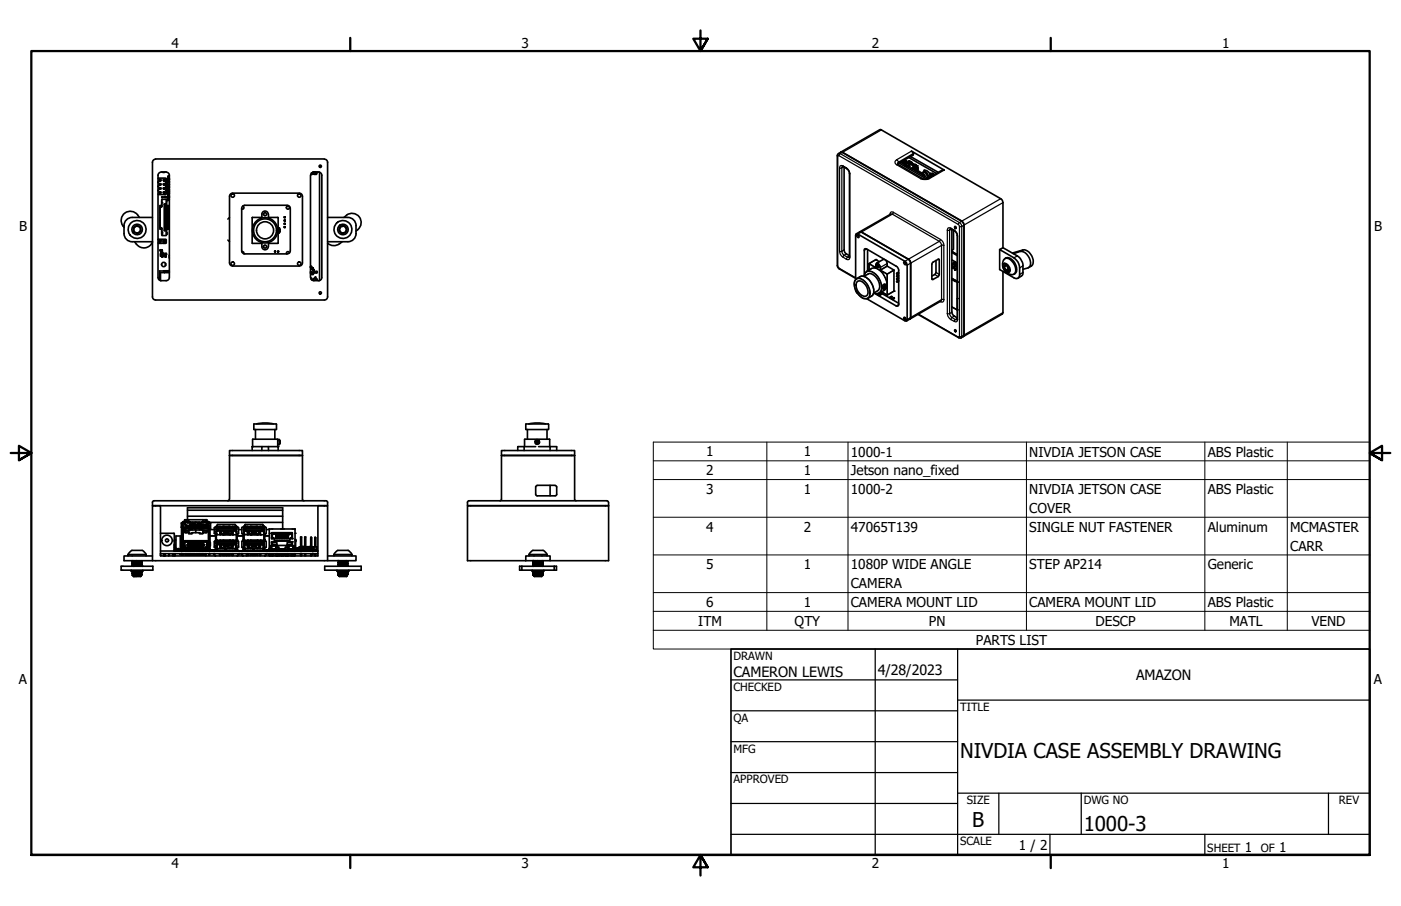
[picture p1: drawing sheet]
<svg xmlns="http://www.w3.org/2000/svg" width="432mm" height="279mm" viewBox="0 0 432 279" stroke-linecap="round" stroke-linejoin="round" font-family="sans-serif">
<defs><g id="words">
<g font-size="6.3">
<text x="295.9" y="233.6">NIVDIA CASE ASSEMBLY DRAWING</text>
<text x="299.7" y="255.1">B</text>
<text x="334" y="256.4">1000-3</text>
</g>
<g font-size="4.4">
<text x="226.1" y="208.9">CAMERON LEWIS</text>
<text x="270.5" y="208.2">4/28/2023</text>
<text x="350.1" y="209.6">AMAZON</text>
</g>
<g font-size="4.2">
<text x="52.8" y="14.7">4</text>
<text x="160.8" y="14.7">3</text>
<text x="268.7" y="14.7">2</text>
<text x="376.7" y="14.7">1</text>
<text x="5.9" y="71.4">B</text>
<text x="423.5" y="71.4">B</text>
<text x="217.7" y="140.7">1</text>
<text x="247.7" y="140.7">1</text>
<text x="262.3" y="140.8">1000-1</text>
<text x="317.2" y="140.8">NIVDIA JETSON CASE</text>
<text x="372.2" y="140.8">ABS Plastic</text>
<text x="217.7" y="146.6">2</text>
<text x="247.7" y="146.6">1</text>
<text x="262.3" y="146.6">Jetson nano_fixed</text>
<text x="217.7" y="152.4">3</text>
<text x="247.7" y="152.3">1</text>
<text x="262.3" y="152.4">1000-2</text>
<text x="317.2" y="152.4">NIVDIA JETSON CASE</text>
<text x="372.2" y="152.4">ABS Plastic</text>
<text x="317.2" y="158.2">COVER</text>
<text x="217.7" y="164">4</text>
<text x="247.7" y="164">2</text>
<text x="262.3" y="164">47065T139</text>
<text x="317.2" y="164">SINGLE NUT FASTENER</text>
<text x="372.2" y="164">Aluminum</text>
<text x="397.6" y="164">MCMASTER</text>
<text x="397.6" y="169.8">CARR</text>
<text x="217.7" y="175.6">5</text>
<text x="247.7" y="175.6">1</text>
<text x="262.3" y="175.6">1080P WIDE ANGLE</text>
<text x="317.2" y="175.6">STEP AP214</text>
<text x="372.2" y="175.6">Generic</text>
<text x="262.3" y="181.4">CAMERA</text>
<text x="217.7" y="187.2">6</text>
<text x="247.7" y="187.2">1</text>
<text x="262.3" y="187.2">CAMERA MOUNT LID</text>
<text x="317.2" y="187.2">CAMERA MOUNT LID</text>
<text x="372.2" y="187.3">ABS Plastic</text>
<text x="215.2" y="193">ITM</text>
<text x="244.9" y="193">QTY</text>
<text x="286.3" y="193">PN</text>
<text x="337.7" y="193">DESCP</text>
<text x="378.9" y="193">MATL</text>
<text x="404.2" y="193">VEND</text>
<text x="300.8" y="198.8">PARTS LIST</text>
<text x="5.8" y="211.1">A</text>
<text x="423.4" y="211.1">A</text>
<text x="314" y="262.3">1 / 2</text>
<text x="383.7" y="262.8">1</text>
<text x="394.2" y="262.8">1</text>
<text x="52.8" y="267.7">4</text>
<text x="160.8" y="267.7">3</text>
<text x="268.7" y="267.7">2</text>
<text x="376.7" y="267.7">1</text>
</g>
<g font-size="3.5">
<text x="226.1" y="203.5">DRAWN</text>
<text x="226.1" y="213">CHECKED</text>
<text x="295.9" y="219.2">TITLE</text>
<text x="226.1" y="222.6">QA</text>
<text x="226.1" y="232.1">MFG</text>
<text x="226.1" y="241.6">APPROVED</text>
<text x="297.9" y="248">SIZE</text>
<text x="334" y="248">DWG NO</text>
<text x="412.7" y="247.9">REV</text>
<text x="295.9" y="260.7">SCALE</text>
<text x="372.1" y="262.8">SHEET</text>
<text x="388.6" y="262.8">OF</text>
</g>
</g></defs>
<!-- layer: Visible (ANSI) -->
<g fill="none" stroke="#000" stroke-width=".51">
<path d="M47 50v41.5a.98 .98 0 0 0 1 1M47.9 49h52M48 49.1a.98 .98 0 0 0-1 1M48.7 56.1l.2 .1-.2 .1M48.7 57.3l.2 .2-.2 .1M48.7 58.6l.2 .1-.2 .2M48.7 55.1h2.5v1l-.2 .1 .2 .1v1l-.2 .2 .2 .1v1l-.2 .1 .2 .2v1h-2.5M48.7 54v31.6a.99 .99 0 0 0 1 1h1.5a.98 .98 0 0 0 1-1M49.1 59.2h.4v.4h-.4zM49.1 57.9h.4v.4h-.4zM49.1 56.6h.4v.4h-.4zM49.1 55.4h.4v.4h-.4z"/>
<path d="M49.1 57h.4M49.1 56.6l.4 .1-.1 .3M49.1 55.8h.4M49.1 57.9v.4M49.1 58v.2l.4 .1M49.1 59.2v.4M49.1 59.2v.3l.4 .1M49.1 59.2h.3M49.1 58h.3M49.1 55.4h.4zM49.1 57h.4zM49.1 58h.4"/>
<path d="M49.1 59.2h.4M49.2 59.2l.2 .3M49.2 59.5h.3M49.2 58l.2 .2M49.2 58.2h.3M49.2 55.4l-.1 .3M49.2 56.7l-.1 .3M49.4 59.2l.1 .3zM49.4 58l.1 .2zM49.4 55.4l-.2 .3M49.4 56.7l-.2 .3M49.5 55.4h-.4v.3"/>
<path d="M49.5 55.4l-.1 .3M49.5 56.6v.4v-.3h-.4v.3M49.5 55.4v.3h-.4M49.5 57.9v.3M49.5 59.2v.3M49.7 53.1a.98 .98 0 0 0-1 1M49.7 53h1.5M50 53l.5 .2 .4-.2M50.4 55.4h.4zM50.4 59.2h.4v.4h-.4zM50.4 57.9h.4v.4h-.4zM50.4 56.6h.4v.4h-.4z"/>
<path d="M50.4 55.4v.4h.4v-.4M50.4 56.6l.3 .1M50.4 56.7v.3M50.4 57.9h.4M50.4 58v.3M50.4 58.2l.4 .1M50.4 59.2h.4M50.4 59.5l.4 .1M50.4 55.4l.1 .3zM50.4 55.4h.3M50.4 56.7l.1 .3zM50.4 56.7h.3"/>
<path d="M50.4 59.5h.3zM50.4 58.2h.3zM50.4 55.4v.3h.3M50.4 57h.3M50.4 58h.3M50.5 55.7h.2M50.5 55.4l.2 .3M50.5 57h.2M50.5 56.7l.2 .3M50.5 59.2l-.1 .3M50.5 58l-.1 .2M50.7 59.2v.3z"/>
<path d="M50.7 59.2l-.2 .3M50.7 58v.2zM50.7 58l-.2 .2M50.7 55.4l.1 .4M50.7 55.7l-.3 .1M50.7 59.2h-.3v.4M50.7 55.4v.3M50.7 56.7v.3M50.8 56.6v.4M51.2 53.1a.98 .98 0 0 1 1 1M51.5 57.8v.6h.7v.5M51.6 59.2h.2v.2h-.2z"/>
<path d="M51.6 59.2h.2M51.6 59.4h.2M51.6 56.8l.2 .2zM51.6 57h.2M51.6 56.8h.2M51.6 57.8v-.4h.2l-.2 .4M51.6 58.4v.5h.2l-.2-.5M51.6 56v.5h.2l-.2-.5M51.6 55.3v.1M51.6 58.5h.2M51.6 57.7h.2M51.6 56.1h.2"/>
<path d="M51.8 55.3v-.3h-.2v.4M51.8 54.4h.3v.3h-.3zM51.8 54.7h.3M51.8 54.4h.3M51.8 59.9h.4M51.9 58.4v.5h.2l-.2-.5M51.9 55.4v-.4h.2l-.2 .4M51.9 58.5h.2M51.9 55.3h.2M52.1 59.2v.4zM52.1 59.6h.1M52.1 59.2h.1"/>
<path d="M52.1 59.1h.1M52.2 56.7v.5M52.2 59.1l-.1 .1M52.2 57.8h-.7v.6h.7M52.2 57.4v.4h-.7M52.2 55.4h-.7v.6h.7M52.2 56v.5M52.2 55v.4M52.2 54v31.5M71.7 59.6h20.5a.98 .98 0 0 1 1 .9v20.5a.99 .99 0 0 1-1 1h-20.5M71.7 59.6a.98 .98 0 0 0-1 .9v20.5a.99 .99 0 0 0 1 1M95.7 54v31.5"/>
<path d="M96.1 53.3h.1M96.5 53.1v.2M96.6 53.1v.2M96.7 53.1a.98 .98 0 0 0-.9 1M97 53v.3zM97.1 53.3h.2h-.3M97.1 53.1l.1 .2M97.2 53.1l.1-.1v.3M97.7 53l-.2 .8h-.7l-.2-.4-.3 .4h-.5M98.2 53.1a.98 .98 0 0 1 1 1M98.2 53h-1.5v.3h-.3v-.2M98.5 53.1v33.5"/>
<path d="M99.2 54v31.5M100 49.1a.98 .98 0 0 1 1 1M101 50v41.5a.98 .98 0 0 1-1 1M259.1 46.9l.6 .1 36.7 21.2 .5 .6 .2 .6v33.9l-.2 .5M259.1 46.9l12.3-7 37 21.4 .5 .5 .2 .7v13.9M259.1 46.9l-.8 .6-.2 .5v33.9l.6 1 5 3M259.7 51.3l1.3 .7 .6 .6 .2 .8-.1 26M260.2 51.6v25.8a2.22 2.22 0 0 0 1.6 1.5M276.7 50.2l4.9-2.8-.7-.8 10.1 5.9-.5-.1-4.6 2.7-1.3 .1-7.8-4.5zM277.1 50.3l8.5 4.9M277.6 50l8.5 5M277.7 49.9v.3"/>
<path d="M277.9 49.8l.8 .5v.4M278 49.8l.6 .3M278.4 49.5l.6 .3M278.6 50.1l.2 .1M278.7 50.3l.2-.1 .2 .7M279 49.5l.2 .1v.4M279 49.8v-.3l.2 .1v.4M279 49.8l.1-.1v.2M279 49.7h.1M279 49.8l-.4 .3M279.1 49.9l.1 .1M279.1 49.7l-.4 .5"/>
<path d="M279.1 49.9l-.3 .3M279.2 50l.1 .7M279.2 50.7v.4M279.3 50l-.5 .2M279.3 50.7l-.3 .2 .1-.2M279.3 50.1l.2-.2 .2 .2M279.3 50l.2 .4-.2-.1h.4l-.2 .2-.2-.4M279.3 50.1h.4M279.7 51.1h-.4h.4v.2M279.7 50.1l-.2 .4M279.7 51.2h-.1M279.7 50l-.2 .1"/>
<path d="M280.1 48.6l8.5 4.9M280.2 51.2v.3M280.2 50.7v.3M280.2 50.2v.3M280.2 50.4v1.2M280.3 50l-.1-.3 .7 .4M280.3 50l.1 .1M280.3 49.8v.2M280.4 50.1l-.1 .1M280.4 50.1l-.2 .3 1.2 .7v.7M280.4 50.1l1.5 .8-.2 .2M280.4 50.1l.3-.1 1.3 .8"/>
<path d="M280.5 50l-.2-.2 .2 .2M280.5 50.1l1.5 .7v.2M280.5 50l-.1 .1M280.5 50h.1M280.6 48.3l8.6 4.8M280.9 51.9l3.8 2.3M281.4 51.1l.3-.2v1.1M281.4 51.8l3.3 1.9 .4 .7M281.4 51.8l-.5 .1M281.6 47.4l-.2 .5-4.7 2.6M281.7 51.2h.1M281.7 51.8h.1"/>
<path d="M281.8 51.1h.6M281.8 51.2h.2M281.8 51.8h.2M281.9 51.2l-.1 .4 .4-.1M281.9 51v.1M281.9 51.8v.2M282 51.8l.7 .4v.3l-.5-.5M282 51.3l.7 .4v.2l-.3-.1M282 51.2l.7 .5v.2M282 51.8l.7 .4v.3M282 51.2h.4M282 51.8h.4"/>
<path d="M282 51.2v.3M282 51.8v.2M282.1 52l.3 .3-.2-.1M282.1 51.4l-.2 .1M282.1 50.9h.1M282.1 50.9l-.4 .2M282.1 51.4h.1M282.1 52.2h.1M282.1 52l-.2 .1M282.2 51.4l.2 .4M282.2 51.5l.2 .1M282.2 50.9l.2 .2"/>
<path d="M282.2 52l-.2 .1M282.4 51.1l.3 .3v-.2l-.7-.5 .7 .5v.2M282.4 51.1v.2M282.4 51.6v.2M284.4 53.5l.2-.5a1.31 1.31 0 0 1 1.5 1.6M284.7 52.9a1.27 1.27 0 0 1 1.5 .2 1.27 1.27 0 0 1 .2 1.6M284.9 52.5l.2 .1-.2-.1v.3M284.9 53l1.2 1.6M284.9 53l-.4 .3 .1 .4M284.9 53l.2-.1 1 1.7M285 52.7v.1M285 52.7h.1"/>
<path d="M286.1 54.7v.2zM286.1 54.9h.1M286.6 54.6l-.5 .3M286.8 53.5v.3M286.8 54.3v.2v-.2l-.2 .1M286.8 53.6l.3 .1M286.8 53.6v.2zM286.8 53.6l.4 .1M286.8 53.8l.2 .1M287.1 54l.2 .2M287.1 53.8l-.1 .1M287.1 53.7l.1 .1"/>
<path d="M287.1 53.7l-.1 .2M287.3 54h.5l-.3 .2M287.3 54l.2-.2-.2 .4zM287.3 53.5v.3M287.3 53.8v.2M287.3 53.6h.4M287.3 53.6v.2zM287.3 53.6l.5 .1M287.3 53.8l.2 .1M287.6 53.7l-.1 .2M287.7 53.6l.1 .2-.2 .1M287.7 53.6l-.2 .3"/>
<path d="M37.8 69.6l.4 .5M38.2 69.5a4.9 4.9 0 0 0 .6 4.1 2.5 2.5 0 0 0 1.9 .9h6.3a2.79 2.79 0 0 1-4.9 .8l-.6-.8M41.2 70.4l.9-.7 1.1 .4 .1 1.1-.9 .7-1.1-.4zM42.4 66.3l.6 .8M42.4 66.3a2.83 2.83 0 0 0-3.9-.6 2.83 2.83 0 0 0-.6 3.9M47 67.1h-6.3a2.51 2.51 0 0 0-2.5 2.5M48.7 73.9h2.5l-.1 1.2-2.4-.2M49.1 74.2h.4v.4h-.4zM49.1 74.2v.3v-.3M49.1 74.2h.4M49.2 74.3v.2l.3-.2M49.2 74.5h.3"/>
<path d="M49.3 64.4v.3M49.3 64.9v.3M49.3 65.4v.3M49.3 65.9v.3M49.3 66.4v.3M49.3 66.9v.3M49.3 67.4v.3M49.3 67.9v.3M49.3 68.4v.3M49.3 68.9v.3M49.3 69.4v.3M49.3 69.9v.3h.3"/>
<path d="M49.5 74.2v.3l-.4 .1M49.5 77h.3M49.5 77.1v.2h.3v-.2M49.5 77v.3h.3v-.3M49.5 77.1l-.2 .2 .2-.1M49.5 78.4v.5M49.5 79h1M49.5 74.2v.4M49.5 78.4h.9v.5h-.9zM49.5 78.4h1l-.1 .5M49.6 63.9h-.3v.3M49.7 77.5h.2v.3h-.2z"/>
<path d="M49.7 77.5v.3M49.8 77.1v.2zM49.8 78.4v-.2l-.3 .2v-.4h.3v.4M49.8 77.1l.2 .2-.2-.1M49.8 79v.3h.4v-.3M49.8 61.9v1.9l-.5-.1v-.3h.5M49.8 70.3v1.9M49.8 70.4h-.5v.3h.5M49.8 63.5h-.3l.3 .1M49.8 70.5h-.3l.3 .1M49.8 61.5h1.5v1.4h-.7v8.2l.7 .1-.1 1.4h-1.4v-2.2l-.5-.4v-5.9l.5-.3zM49.9 77.5v.3"/>
<path d="M49.9 79v.2l.2-.2M50 60.7l.2 .2zM50 60.7v.2M50.2 60.7v.2M50.2 78.4v-.4h.3l-.1 .4M50.2 78.4v-.2l.2 .2M50.4 74.2v.4h.4h-.4zM50.4 74.2h.4v.4M50.4 74.2v.3h.3M50.4 74.2l.1 .3M50.4 74.2h.3M50.5 74.3h.2"/>
<path d="M50.7 62.9v8.2M50.7 74.2v.3zM50.8 60.6h.3v.3h-.3zM50.8 60.6v.3M50.8 74.2l-.1 .3h-.3M50.8 63.5v.1M50.8 70.5v.1M50.8 70v.1M50.8 69.5v.1M50.8 69v.1M50.8 68.5v.1M50.8 68v.1"/>
<path d="M50.8 67.5v.1M50.8 67v.1M50.8 66.5v.1M50.8 66v.1M50.8 65.5v.1M50.8 65v.1M50.8 64.5v.1M50.8 64v.1M50.9 78.9h.2v.3h-.2zM50.9 78.9h.2M50.9 79.2h.2M50.9 78.1h.4v.4h-.4z"/>
<path d="M51 71.1h.3M51 63.1v8M51.1 60.6v.3M51.3 63.4h.6v.3h-.6M51.3 63.9h.6v.3h-.6M51.3 64.4h.6v.3h-.6M51.3 64.9h.6v.3h-.6M51.3 65.4h.6v.3h-.6M51.3 65.9h.6v.3h-.6M51.3 66.4h.6v.3h-.6M51.3 67.4h.6v.3h-.6M51.3 67.1h.5l-.5-.2h.6v.3h-.6"/>
<path d="M51.3 67.9h.6v.3h-.6M51.3 68.4h.6v.3h-.6M51.3 68.9h.6v.3h-.6M51.3 69.4h.6v.3h-.6M51.3 69.9h.6v.3h-.6M51.3 70.4h.6v.3h-.6M51.3 71.1v1.1M51.3 61.9v1.2M51.3 63.1h-.3v8M51.3 63.5h.5l-.5 .1M51.3 64h.5l-.5 .1M51.3 64.5h.5l-.5 .1"/>
<path d="M51.3 65h.5l-.5 .1M51.3 65.5h.5l-.5 .1M51.3 66h.5l-.5 .1M51.3 66.5h.5l-.5 .1M51.3 67.5h.5l-.5 .1M51.3 68h.5l-.5 .1M51.3 68.5h.5l-.5 .1M51.3 69h.5l-.5 .1M51.3 69.5h.5l-.5 .1M51.3 70h.5l-.5 .1M51.3 70.5h.5l-.5 .1M51.3 63.1v8"/>
<path d="M51.6 61.5h.6M51.7 61.5v.3h.2l-.1-.3M51.8 60.8h.1M51.8 61.5h.1M51.8 60.3l-.1-.5 .1 .5h.4M51.9 60.8v-.3h-.2v.3M52.1 60.8v-.2l.1 .2M52.1 60.8h.1M52.2 78.7v.9M52.2 60.9h-.6v.5h.6M52.2 60.8h-.6v.6M52.2 60.5h-.2v.3"/>
<path d="M70.2 74l.5 .5M70.7 67.1l-.5 .5M74.5 64.3a.99 .99 0 0 1 .9-1h13.1a.98 .98 0 0 1 1 1M74.5 64.3v13a.99 .99 0 0 0 .9 1h13.1a.98 .98 0 0 0 1-1v-13M74.5 77.6l.5 .1 .1 .6M74.8 63.6a.48 .48 0 0 1 .4 .6 .48 .48 0 0 1-.7 .3M77.7 75l2.9 .1M77.7 67.1v7.8M80.6 75.1l.1 .9a.98 .98 0 0 0 1 1 .98 .98 0 0 0 1-1M80.6 67.1l-2.9 .1M82.7 66.1a.98 .98 0 0 0-1-1 .98 .98 0 0 0-1 1l-.1 1M82.7 66l.1 1.1 2.9 .1"/>
<path d="M84.8 77.5h-.2l.2 .2M84.9 77.5h-.3l.3 .2M85.6 77.5h.3l-.3 .2M85.7 77.5v.2M85.7 67.1v3.2M85.7 71.8v3.1M85.7 75l-2.9 .1-.1 1M86.1 70.3v1.5M86.1 70.3h-.5v1.5h.5M86.1 70.3l.1 1.3v-.3M86.2 71h.1M86.2 71.4l-.1 .4"/>
<path d="M86.2 70.8v.3M87.6 66.9h.2M87.6 66.9v.2M87.6 67.9h.2M87.6 67.9v.2M87.6 68.9l.2 .1M87.6 69v.2l.2-.1M87.6 69.9v.3h.3v-.3h-.3h.3M87.6 70v.2M87.6 70.1l.3 .1M87.6 67.1h.2M87.6 68.1h.2"/>
<path d="M87.8 70v.1M87.9 66.9h-.3v.2h.3v-.2v.2M87.9 67.9h-.3v.2h.3v-.2v.2M87.9 68.9h-.3v.3h.3v-.3v.3M89.2 78a.48 .48 0 0 0-.6-.4 .48 .48 0 0 0-.3 .7M101 74.5h6.2M101 67.1h6.2M105 69.9l1.1-.2 .7 1-.4 1-1.1 .2-.7-1zM105.5 74.5a3.1 3.1 0 0 1-4.5 .5M106.8 66.4a2.83 2.83 0 0 1 3.9 .5 2.83 2.83 0 0 1-.5 3.9M106.8 66.4l-.8 .7M107.2 67.1a2.51 2.51 0 0 1 2.5 2.5"/>
<path d="M109.7 69.5a4.9 4.9 0 0 1-.5 4.1 2.5 2.5 0 0 1-2 .9M110.2 70.9l-.5 .3M264.1 72.5l.5 .1 .1 .7-.6-.4zM265 71.5l.5 .1 14.5 8.3 .5 .6 .2 .7v16.7l-.2 .5M265 71.5l-1.1 .6M267.4 77v6.6M274.5 66l-9.5 5.5M292.9 70.5l1.6 .9 .5 1.1v26.1M293.4 77.6l1.6 .9-1.6-.9M293.4 70.7v25.9a2.35 2.35 0 0 0 1.6 1.4M293.4 77.9l1.6 .9M293.9 71v5.9l-.5 .3"/>
<path d="M294.3 69.8l.4 .3-.1 .4-.3-.2zM308.1 77v6.1l4.4 2.6a1.08 1.08 0 0 0 1.2 .1 1.08 1.08 0 0 0 .6-1.2 4.8 4.8 0 0 0-1.4-4.7l-4.8-2.9 1-.6 4.5 2.5 1.2 1.4a5.3 5.3 0 0 1 .5 4.2l-.2 .4-1.3 .9M309.6 79.9a2 2 0 0 1 2.7 1.1 2.6 2.6 0 0 1 .1 3.6 3 3 0 0 1-3-1.4 3 3 0 0 1 .2-3.3zM309.8 79.8a1.88 1.88 0 0 1 2.6 .8l.4 .6a2.33 2.33 0 0 1-.3 3.4M312 78l3.3-.9a3.5 3.5 0 0 1 2.9 4.6l-1.1 .8M312.3 78.2l2.2-.7a3.5 3.5 0 0 1 2.7 4.9l-1.9 .7M47.9 92.5h52M49.5 84.1v2.5M50.6 83.5l-.2 .1M50.6 83.5h1.6M50.7 83.7h1.5M51.1 81.2v.7"/>
<path d="M51.3 83.8h.4M52.2 84.1h-3v2.3M52.2 83.8h-1.5v.3v-.5h-1.5v.5M95.7 82.2h.2v.2h-.2zM95.7 83.9h.3v.3h-.3h.3v-.3zM95.8 85.6a.98 .98 0 0 0 .9 1M95.8 83.9h.3v.3h-.3M95.9 86.2h.1M95.9 82.2v.2M95.9 82.6v.3h.6h-.6zM95.9 82.9h.2M96.1 82.6h-.2h.6"/>
<path d="M96.2 84.4h.3v.2h-.3zM96.2 84.4v.2M96.5 84.4v.2M96.5 83.4l-.2-.3 .2 .3h.3v-.3l-.1 .3M96.5 82.6v.3zM96.5 83.2h.2M96.7 86.6h1.5M96.8 83.8v.3v-.3h.7v.3M97 83.8l-.5-.1v.4h.5M97.3 86l.4 .1 .1 .2-.4-.1zM97.3 83.8l.5-.1v.4h-.5M97.5 83.8v.3h-.7"/>
<path d="M99.2 85.6a.98 .98 0 0 1-1 1M263.7 86.2v-13.6l.2-.5 .5 .1 14.5 8.4 .5 .5 .2 .7v16.8l-.2 .4-.5-.1-11.8-6.8M263.7 89.5l.6 1M264 85.9a2.66 2.66 0 0 1 4.2 .8 3.9 3.9 0 0 1 .7 4.4 2.7 2.7 0 0 1-4.5-.5 3.9 3.9 0 0 1-.7-4.4zM264.1 87a1.73 1.73 0 0 1 2.7 .9 2.76 2.76 0 0 1 .3 3.3 2.2 2.2 0 0 1-2.7-1.3 3 3 0 0 1-.3-2.9zM266.3 85.2a2.66 2.66 0 0 1 4.4 1.4l.3 .6a2.13 2.13 0 0 1-.5 2.5l-1.3 .7M266.4 85v-8.1l.2-.2 .5 .1 9.4 5.5 .2 .3 .3 .7-.1 10.9-.7 .2-6.7-4M267.9 81.3l-.1 2M268.6 82.8l-1.8 1.1-.5 1.3M269.3 90.4l1 .2 .7-.2M270.3 81.7l.6 .3v.5l-.6-.3zM271 90.4l-.2 .3-.3-.1"/>
<path d="M271 80.7l-1.1-.6-2.1 1.2M271.7 90l1.8 1M272 90.6l5 2.9M272.4 88.6l.3 .1M272.4 90.4l-1.4 .7-.8-.5M272.5 88.1l.5-.3a.72 .72 0 0 1 .2 1 .72 .72 0 0 1-1 .2zM272.5 88.3l.3 .1 .1-.4h.2l-.1 .7-.3 .4h-.2l.2-.4-.3-.1zM272.5 89l.2 .1M272.5 89.5l-1.5 .9M272.6 80h-.4l-2 1.2-.3 1.2M272.9 88.7l-.3 .4M272.9 80.1l.5 .9v1.1l2.1 1.2v6.5l-2 1.2"/>
<path d="M273 88v.4M273.1 87.9a.75 .75 0 0 0-1.1 .2 .75 .75 0 0 0 .4 1.1M273.2 88.4l-.2 .3h-.2M274.3 91.8l.1 .1M274.3 91.6l.1 .2M274.4 91.8l.1 .1zM274.8 91.4l-.5 .2 .7-.2M275 92.1l.2 .2M275 91.6l-.5 .3M275.1 92v.2M275.5 91.8l-.4 .2 .6-.1M275.7 92.1l-.6 .2"/>
<path d="M276.4 84.3l.1 .2M276.4 85.2l.1 .1M276.4 86l.1 .2M276.4 86.9h.2M276.4 86.8v.1M276.5 84.4l.1 .1zM276.5 84.2v.2M276.5 85.2l.1 .1zM276.5 85v.2M276.5 86l.1-.1v.3zM276.5 85.9v.1M276.5 86.9h.1"/>
<path d="M276.9 83.9l-.4 .3 .5-.1M276.9 84.8l-.4 .2h.5M276.9 85.6l-.4 .3 .5-.2M276.9 86.4l-.4 .5v-.2M277 86.6l-.4 .3 .4-.2M277 84.3l-.4 .2M277 85.2l-.4 .1M277 86l-.4 .2M278.6 80.8l.5 .1 .1 .7-.4-.1zM278.6 97.9l.5 .1 .1 .7h-.4zM280.5 98.4l-1.1 .6M283 97l12.5 7.1 .7 .1 .7-.4"/>
<path d="M287.4 81l2-1.1v5l-.2 .4-1.8 .9-.2-.2v-4.5zM288.5 80.3l-.1 4-1.2 .9M290 92.8l-9.5 5.6M293.4 82.7h.3v-.2l-.2 .2M293.4 81.3l.7-.4v.4l.9 .6M293.4 85.9l1.2 .7M293.4 82.5l.1 .1M293.4 80.1l1.6 1M293.4 86.2l1 .5M293.4 94.7l1.6 .9M293.4 82.4h.1M294.1 81.2l-.7 .4"/>
<path d="M294.1 81.4l.3 .2M294.2 81.4l-.8 .5M294.2 83l.2 .1M294.3 82.9l-.1 .3 .2 .1 .2-.3-.2 .3M294.4 80.7l-.3 .2 .9 .5M294.4 86.7l-1-.7 1.1 .7M294.6 86.6l-.2 .1M294.6 81.7l-1.2 .7 .3 .1 1.2-.7M295 82.5l-.7 .4 .3 .1 .4-.3M295 82l-1.3 .7M295 83l-.4 .2M309.1 83.8v12.8l-12.2 7.2"/>
<path d="M309.3 81.4l.3-.2a2.04 2.04 0 0 1 1.5 2.7 1.35 1.35 0 0 1-1.9-1.2l-.1-.9zM309.6 81.8a1.18 1.18 0 0 1 1.2 .5 1.18 1.18 0 0 1-.1 1.4 1.4 1.4 0 0 1-1.1-1.9zM310.3 81.9l-.9 .5M310.8 82.9l-.5-1a.47 .47 0 0 0-.7 0 .47 .47 0 0 0 0 .6l.3 .9 .8 .3 .3-.6M310.8 82.9l.2 .1M310.8 82.9l-.9 .5M294.3 101.7l.4 .3-.1 .3-.3-.2zM77.7 137.8v1.1M77.8 137.7l7.9 .1M77.8 137.7l-.1 .1M77.9 135.4h7.6M77.9 135.4l-.1 2.3"/>
<path d="M78.2 130.9v1.4M78.2 132.4l.1 .1M78.3 132.5h6.8M78.3 130.7h6.8M78.3 130.7l-.1 .1M78.7 132.5v2.9M79.1 130.7l2.2-.3 3 .3M80.7 137.8v1.1M80.8 137.7l-.1 .1M82.6 137.7l.1 .1M82.7 137.8v1.1M84.7 132.5v2.9"/>
<path d="M85.1 130.7l.1 .1M85.2 130.9v1.4M85.2 132.4l-.1 .1M85.5 135.4l.1 .1M85.6 135.6l.1 2.1M85.6 135.6h.5M85.6 137.1h.5M85.7 137.8v1.1M86.1 135.6v1.5M86.1 135.5l.1 1.4v-.3M86.2 136.6h.1M86.2 136.7l-.1 .4"/>
<path d="M86.2 136.1v.2M159.6 137.8v1.1M161.5 137.8v1.1M161.6 137.7l-.1 .1M161.7 137.7l-2.1 .1M161.7 137.7h3.4M161.8 135.4l-.1 2.2M161.8 135.4h7.5l.1 2.3M162.1 130.9v1.4M162.1 132.4v.1M162.1 130.7v.1M162.2 130.7l6.8 .1"/>
<path d="M162.6 132.5v2.9M162.9 130.7l2.3-.3 3 .3M165.2 135.9l.3 .2 .2-.4 .4 .2-.3 .4 .4 .2-.2 .3-.4-.2-.2 .3-.3-.1 .3-.4-.4-.2zM166 137.7h5.4M168.6 132.5v2.9M169 132.4l-6.8 .1M169.1 130.9v1.4M169.4 137.7l.1 .1M169.5 137.6v.1M169.5 137.8v1.1M171.5 137.7l.1 .1M171.6 137.8v1.1"/>
<path d="M47 154.9l.5-.5h53l.5 .5M47 154.9v1.1h.9M47.9 156h-.9v16.9h54v-16.9h-1.1M47.9 156h1.6v15.4h48.5v-15.4h1.9M47.9 156h52M57.8 159.2h29.3M57.8 157.4h29.3M70.7 154l-.5 .4M70.7 140.5v-1.6h22.5v1.6M70.7 140.5h22.5M70.7 140.5v13.4M93.2 140.5v13.5l.5 .4"/>
<path d="M101 154.9v1.1h-1.1M144.1 154.9v1.1h43.5v-1.1M144.6 154.4l-.5 .5M144.6 154.4h42.5M154.6 140.5v13.5l-.5 .4M154.6 140.5v-1.6h22.5v1.6M154.6 140.5h22.5M165.1 152.4l.5 .5M165.5 152.9h5.6M165.5 149.7h5.6M165.6 149.7l-.5 .5v2.3M169.5 149.7v3.2"/>
<path d="M171.1 149.7l.5 .5v2.3M171.6 152.4l-.5 .5M177.1 140.5v13.5l.5 .4M187 154.4l.5 .5M37.3 174.6h9.8v1.2h-9.8zM39.4 171h5.6v.4M39.4 171v.4M40.4 175.8v.4h3.6v-.4M40.6 169.7h3.3l1.2 1.3M40.6 176.2v.1M40.6 176.9l.5 .3M40.6 176.3l.5 .2"/>
<path d="M40.6 173.7l.5 .3M40.6 173.1l.5 .3M40.7 169.7l-1.2 1.3M40.8 177.4l.3 .4h2.3l.1-.2M40.8 172.9l-.2 .1M41 172.9l-.4 .2M41.1 176.2l-.5 .1M41.1 177.2l-.3 .2M41.1 173.4l-.5 .2M41.1 174.1l-.5 .1M41.1 176.6l-.5 .2M41.1 173.4h.1"/>
<path d="M41.1 174v.1M41.1 176.5v.1M41.1 177.2h.1M41.2 177.7h.7M42.1 177.3l-1.3 .1M42.1 172.9l-1.5 .2M42.1 177.3h1.1M43.2 177.3l-2 .4M43.4 176.2l-2.3 .3M43.4 173.1l.4 .3-3.2 .3M43.4 173.7l.4 .3-3.2 .4M43.4 176.3l.4 .2-3.2 .4"/>
<path d="M43.4 176.9l.4 .3-1.7 .1M43.4 177.5l-1.5 .2M43.4 176.9l-2.3 .3M43.4 176.3l-2.3 .3M43.4 174.4l-2.1 .2M43.4 173.7l-2.3 .4M43.4 173.1l-2.3 .3M43.4 174.4l.4 .2M43.4 177.5l.1 .1M43.4 173v.1M43.4 173.7h.1M43.4 174.3v.1"/>
<path d="M43.4 176.2v.1M43.4 176.8v.1M43.4 177.5h.1M43.5 177.6l-1.6 .1M43.6 172.9l-2.5 .5M43.8 177.2l-.6 .1M43.8 176.6l-3.2 .3M43.8 174.1l-3.2 .3M43.8 173.4l-3.2 .3M43.8 177.2l-.7 .3-1.9 .2M43.8 176.6l-.4 .2-2.3 .4M43.8 174.1l-.4 .2-2.3 .3-.5-.2"/>
<path d="M43.8 173.4l-.4 .3-2.3 .3M43.8 173.4h.1M43.8 174v.1M43.8 176.5v.1M43.8 177.2h.1M47 171.4h-8.8v1.5h8.8M49.5 169.9h48.5M49.5 164.5h4.1M50.4 170.8v.5M50.5 171.4h.2M50.7 170.8v.1M50.7 171.2v.1"/>
<path d="M50.7 170.9l.2 .5M50.9 170.8l.1 .6M52.1 170.8l-.2 .6M52.2 170.8v.1M52.2 170.9l-.2 .5M53.2 170.8v.6M53.5 170.8v.6M53.6 164.5l.1 .1M53.7 167.9l.3 .3M53.7 164.5v5.4h.5M53.7 170.8v.6M53.7 171.1h.3v.3"/>
<path d="M53.7 168.1v1.8l-.1-.1M53.8 168.1v.1M53.9 166.6l-.1-.2v.6M54 169.5h.1M54 168.1v1.8M54 170.8v.3M54 169.2l.1 .7M54 169.2h.3M54.1 169.2h-.1M54.2 166.6h-.4v1.3M54.3 169.9h.1M54.5 169.7v.2z"/>
<path d="M54.6 169.9h.1M54.7 169.9v-.3l.1 .3M54.7 169.7h-.2h.2M54.7 169.9h-.3M54.8 169.2h.2l.1 .7M54.8 169.6v-.4h-.5v.7M54.8 169.9h.1M54.9 169.9h.1M55 169.7h.2v.2M55 169.7l-.1 .2M55 169.2h.1M55.1 169.7h.3"/>
<path d="M55.1 169.6l-.1 .1M55.2 169.9h.1M55.2 169.7l.2 .2M55.4 169.9h.1M55.4 169.9h.2zM55.4 170.8l.3 .3M55.4 169.7l.1 .2zM55.4 169.7h-.4h.4M55.4 169.4h.2v.5M55.4 170.8v.1M55.5 169.7l-.1-.3h-.6v.5M55.6 165.3v4.1"/>
<path d="M55.6 169.6l.1 .3-.1-.2M55.6 169.9h.1M55.7 169.6l.1 .3M55.7 171.1h.4M55.8 169.7l.1 .2M55.9 169.9h.7zM55.9 165.3h-1.7v3.9l-.2-.3M55.9 162.6v6.6M55.9 167.2v1.2M56 169.7h.1M56 169.1l.1 .3M56 170.7h.1"/>
<path d="M56.1 169.5v.4h-.2M56.1 170.9v.3l.2-.2M56.1 170.8v.1M56.2 162.8l.7 .7M56.2 162.8l-.1-.2v6.9M56.3 165.6h.1M56.3 167h.1M56.3 162.6h.1M56.3 165.8h.1M56.3 167.1h.1M56.3 162.6l.1 .1M56.3 162.4v.2"/>
<path d="M56.3 161.2v.9M56.3 161.2v1.4h-.4M56.3 161.2l-.4 .2 .1 1.2M56.3 170.8v.4l-.2-.3M56.3 169.4v.5h.7M56.3 170.9v.1M56.3 162.6l.8 .8M56.3 171.1h1.1M56.3 161.2h.1M56.4 163.2l-.1 .2M56.4 163.2l.6 .5M56.4 163.2l.6 .6 1.2-.1h-1.2"/>
<path d="M56.5 169.3v.6h.5M56.5 163.3v5.7M56.5 160.8h1.7M56.5 161l-.2 .3M56.5 160.8l-.4 .5M56.6 168.8l-.5 .7M56.6 168.4l.3 .4M56.6 167.2v1.7M56.6 169.5l2.1 .1M56.6 169.1v.5h1.8M56.6 168.2h-.3v-5.3v6.2M56.6 161v.1"/>
<path d="M56.6 167.2v1.6M56.6 169.3l.3 .2h.9M56.7 169.3l1.2 .2M56.7 161.5h.6v1.4h-.6zM56.7 169l-.4 .5M56.8 169v.3M56.8 168.8l-.1 .2M56.8 169.3h.1M56.8 169.1l.2 .2M56.8 168.8v.5M56.9 168.8l.4 .1M56.9 169.3h.6"/>
<path d="M56.9 163.5l1.3 .1M56.9 166.8l-.4 .4M57 168.8v.4M57 168.6l.4 .2M57 166.8h6.8M57 167.1h1.6M57 167.1h6.7M57 167.2v1.4M57 167.1l-.1 1.5M57 166.9l-.4 .3M57 169.5v.4M57 163.7v.6h1.2"/>
<path d="M57 169.2h.5M57.1 163.4h3.2M57.1 163.4h.1M57.1 163.3l.1 .1M57.2 170.8l.1 .3zM57.3 168.9l.3 .5M57.3 161l-.8 .1M57.4 168.8l.5 .6M57.4 170.8v.3M57.5 161.9v1.1M57.5 170.8l-.1 .3M57.6 161l.2 .3 .8-.1"/>
<path d="M57.7 162.1v.7h.2v-.4h5.4v.4h.2v-.7M57.7 162.8h.2M57.7 170.8l-.2 .3M57.7 170.8v.1M57.8 168l5.3 .2v-.2h-5.4l.1 .3M57.8 160.3v-3.7h29.3v6.5M57.8 160.7v.1M57.8 168.1v.1M57.8 161.1h.8M57.8 170.8v.3l.1-.3M57.9 162.4l.2 .6M58 167.4h1.4v.2h-1.4z"/>
<path d="M58 168.7h1.4v.3h-1.4zM58 161v.1M58 167.8l.2 .2h-.2zM58 170.8v.3l.2-.3M58 168.4l-.2-.2 4.9 .2M58 168h.2M58 168h.1M58.1 171.1h.2M58.2 168h.1M58.2 160.7h-1.2l-.1-.4h6.9v.4h-1.3v.3l1.9 .2M58.2 164.3h.1M58.2 164.3v.3h1v-.3"/>
<path d="M58.2 163.4v.3M58.2 160.7h.1M58.2 160.7v.3M58.2 168.4h.3l-.1 .2zM58.2 162.5h.2M58.2 162.4v.1M58.3 168.4h.1M58.3 168.4h.2M58.3 170.8v.3M58.4 169.6v.3h-.9M58.4 169.6h1.3v.3h-1.3M58.4 162.8h1.2v.3h-1.2z"/>
<path d="M58.4 169.9h.1M58.4 169.5v.1M58.4 168.4h.1M58.5 162.4l-.1 .3-.2-.2M58.5 170.8v.3M58.5 161v.1M58.5 166.8v.1M58.5 171.1h.2M58.5 167.8l.2 .2h-.2zM58.5 168h.2M58.5 169.9h.1M58.5 168h.1"/>
<path d="M58.6 167.1v.2h.5v-.2M58.6 163.4v-.1h.6v.1M58.6 161.2h3.5M58.6 161v.2M58.6 169.5v.1M58.7 168h.1M58.7 162l-.2-.2v.3l.2-.1M58.7 169.9h2.8M58.7 166.8v.1M58.7 169.9h.1M58.7 170.8v.3M58.7 169.3h-.9h5"/>
<path d="M58.7 168.4h.3l-.1 .2zM58.7 162.4h.3l-.1 .3zM58.7 162l-.2 .1M58.7 170.8l.2 .3M58.7 162v.1M58.7 162.4v.1M58.8 168.4h.1M58.9 171.1h.2M58.9 169.2h.3M58.9 169.2h-1.2M58.9 169.3h.1M58.9 162.4v.1"/>
<path d="M58.9 169.2v.1M58.9 168.4h.1M59 168l.1-.2 .1 .2M59 162.1v-.3l.2 .3M59 168h.2M59 166.8l.1 .1M59.1 168h.1M59.1 170.8v.3M59.1 167.1h2.5M59.1 170.8l.1 .3M59.2 161v.2M59.2 162l-.2 .1"/>
<path d="M59.2 166.8v.1M59.2 169.3h2.2M59.2 168.4h.2v.2zM59.2 161.4h.9v.2h-.9zM59.2 162.4v.3l.2-.3M59.2 162.4h.2M59.2 169.2h3.8M59.2 169.2h.1M59.2 169.3h.1M59.2 162.4v.1M59.2 170.8v.3M59.3 168.4h.1"/>
<path d="M59.4 168.4h.1M59.4 169.6h1.8M59.4 162v.1M59.4 162.4v.1M59.4 170.8v.3M59.5 168v-.2l.1 .2M59.5 161.8l.2 .3-.3-.1zM59.5 170.8v.3h-.3M59.5 162v.1M59.5 162.1h.2M59.6 169.5v.1M59.6 168h.1"/>
<path d="M59.6 170.8v.3M59.6 171.1h.2M59.7 167.4h1.5v.2h-1.5zM59.7 168.7h1.5v.3h-1.5zM59.7 168.4h.2v.2zM59.7 169.5h1.3M59.7 162.4h.2v.3zM59.7 162.5h.1M59.8 168.4h.1M59.8 170.8v.3l.1-.3M59.9 168.4h.1M59.9 169.9h2.5"/>
<path d="M59.9 162.1l.1-.3 .2 .3M59.9 162l.3 .1M59.9 162.4v.1M60 171.1h.2M60 167.8l.2 .2h-.3zM60 162.8h1.2v.3h-1.2zM60 162l.2 .1M60 168h.1M60 170.8v.3M60.1 168h.1M60.1 170.8v.3M60.2 168.4h.3l-.1 .2z"/>
<path d="M60.2 162.4l.1 .3 .2-.3M60.2 162.4h.3M60.2 168.4h.1M60.2 162.4l.1 .1M60.2 161l-1 .1M60.3 168.4h.1M60.3 163.4v.9h-1.1v.2h-1v-.2M60.3 163.4h3.9M60.4 170.8v.3M60.4 168.4h.1M60.4 171.1h.2M60.5 162h.1"/>
<path d="M60.5 168h.1M60.5 161l1 .1M60.5 162.4v.1M60.5 167.8l.2 .2h-.2zM60.5 161.8l.2 .3-.2-.1zM60.5 170.8v.3M60.6 162.1h.1M60.6 170.8l-.1 .3M60.6 168h.1M60.7 168.4l.1 .2 .2-.2M60.7 170.8v.3h.3M60.7 168.4h.3"/>
<path d="M60.7 162.4l.1 .1M60.8 170.8v.3M60.8 168.4h.1M60.8 161.4h.9v.2h-.9zM60.9 170.8v.3M60.9 168.4h.1M61 168v-.2l.2 .2M61 162.4l-.2 .3-.1-.3 .2 .1M61 162l.2 .1v-.3l-.2 .2M61 168h.1M61.1 162.1h.1M61.1 169.5v.1"/>
<path d="M61.2 170.8v.3h.1M61.2 169.3h.1M61.2 168h.1M61.2 168.4l.1 .2 .2-.2M61.2 168.4h.3M61.2 162.4l.1 .1M61.3 170.8v.3M61.3 168.4h.1M61.4 170.8v.3l.1-.3M61.4 169.3h.1M61.4 168.4h.1M61.5 167.4h1.2v.2h-1.2z"/>
<path d="M61.5 168.7h1.2v.3h-1.2zM61.5 168v-.2l.2 .2M61.5 162.4l-.2 .3-.1-.3 .2 .1M61.5 162v-.2l.2 .2M61.5 162h.2M61.5 168h.2M61.5 163.4v-.1h.6v.1M61.5 161v.2M61.5 162v.1M61.5 166.8v.1M61.5 171.1h.2M61.5 162.1h.1"/>
<path d="M61.5 162.8h1.4v.3h-1.4zM61.5 164.3v.3h1v-.3M61.5 170.8v.3M61.5 168h.1M61.6 167.1v.2h.5v-.2M61.7 168h.1M61.7 169.9h.5M61.7 170.8v.3M61.7 168.4h.3l-.1 .2zM61.7 162.4h.3l-.1 .3zM61.7 162.4v.1M61.7 166.8v.1"/>
<path d="M61.8 169.3h1.1M61.8 169.3h.1M61.8 168.4h.2M61.8 170.8v.3l.1-.3M61.8 168.4h.1M61.8 171.1h.2M61.9 162.4v.1M61.9 162.4h.1M61.9 168.4h.1M62 169.3h.1M62 166.8v.1M62 162.1h.1"/>
<path d="M62 167.8l.2 .2h-.2zM62 168h.2M62 169.5v.1M62 170.8v.3M62 168h.1M62.1 161v.2M62.1 167.1h1.6M62.2 168h.1M62.2 162l-.2-.2v.3l.2-.1M62.2 170.8l-.2 .3M62.2 166.8v.1M62.2 168.4l.1 .2 .2-.2"/>
<path d="M62.2 162.4l.1 .3 .2-.3M62.2 162.4h.3M62.2 162.4l.1 .1M62.2 168.4h.3zM62.2 161v.1M62.2 171.1h.2M62.3 168.4h.1M62.3 169.9h.1M62.3 170.8v.3M62.4 169.5v.4M62.4 170.8v.3M62.4 168.4h.1"/>
<path d="M62.5 163.7h.1M62.5 160.8h1.7l.4 .5M62.5 170.8l.1 .3M62.5 163.4v.3M62.5 163.6h1.7M62.5 162.4l-.1 .1M62.5 167.8l.2 .2h-.2zM62.5 163.7h1.2M62.5 163.7h1.8M62.5 168h.2M62.5 168h.1M62.6 161l-6.2 .1"/>
<path d="M62.6 171.1h.2M62.7 168h.1M62.7 162l-.2-.2v.3M62.7 162.4v.3l.2-.2M62.7 162l-.2 .1M62.7 161v.1M62.7 162v.1M62.7 171.1h.1M62.8 170.8v.3M62.9 168.3h-4.9M62.9 161.1l-.8 .1M62.9 168v.1"/>
<path d="M62.9 168.2l-.2 .1M62.9 162.4l-.2 .1M63 162.1v-.3l.2 .3M63.1 162.6l.1-.2 .1 .4M63.1 169.4h.8v-.4l.5 .4v.5M63.1 169.4l-.3 .1M63.1 161l-.2 .3-.8-.1M63.1 169.3h.7M63.1 170.8v.3l.1-.3M63.2 162l-.2 .1M63.2 169.2h.5M63.3 162.4h-5.3l.1 .2"/>
<path d="M63.4 161l.8 .1M63.4 170.8v.3l.1-.3M63.4 171.1v.3M63.5 161.4h.8v1.7h-.2v-1.4h-.6zM63.5 162.8l-.4 .2M63.6 169.5l-1.6 .1M63.6 169.6h-2.6v.3M63.6 169.6v.3h-1.2M63.6 169.5v.1M63.7 167.2l.1 1.4M63.7 167.1l.1 .1-.1 1.4M63.7 166.9l.3 .3-.3-.3h-6.7l-.4 .3"/>
<path d="M63.7 163.7v.6h-1.2v.2l-2.2-.2M63.7 166.8l.4 .4M63.8 168.8l-.1 .4M63.8 163.8h.5v4.4l-.2-1M63.8 168.6l-.6 .2-.4 .6M63.8 161.9l-.2 .2h-6h6v.8l.2 .1M63.8 168.8l-.7 .6M63.8 168.8v.5M63.8 169.1l-.1 .2M63.8 169.3h.1M63.8 168.8l.1 .2M64 169.3l-.2 .2h-6"/>
<path d="M64 168.4l-.2 .4M64 168.8l.1 .1M64.1 168.5v.2M64.1 167.2v1M64.1 169.3v-.2v.4h-.5M64.1 161v.1M64.1 167.2v1.6l.4 .4M64.1 169.9h.7zM64.2 161l.2 .2M64.3 168.2h.1M64.3 163.7v5.4M64.3 169.6h.1"/>
<path d="M64.3 163.6v.1M64.3 169.4v.5M64.3 163.7v.1M64.3 167.5h.1M64.3 168.1h.1M64.4 167.1h.1M64.4 165.8h.1M64.4 162.8h.1M64.4 167h.1M64.4 165.6h.1M64.4 162.6v.1M64.4 161.3l-.1 2.1 .1-.2 .5-.1v-1.7"/>
<path d="M64.4 162.4l-.1 .9M64.4 161.3l.5 .1M64.4 170.8v.2M64.4 170.9v.3l.2-.3M64.4 161.2v.9M64.4 161.2v.1M64.4 163.6v5.5M64.5 169.2l.1 .3M64.5 161.1h22.6M64.6 163.3v6.2M64.6 163.2l-.4 .4M64.6 169.6h.7"/>
<path d="M64.6 169.5v.4M64.6 169.4h.1M64.6 170.7l-.1 .5-.1-.2M64.7 163.2l-.1 6.1M64.7 167.2v1.2M64.7 165.3h1.8M64.7 163.3h1.3M64.7 165.2h1.8M64.8 169.6h.1M64.8 169.9h.5M64.9 169.9h.1M65 169.9h.1"/>
<path d="M65.2 169.6l.1 .3M65.2 169.9h.1M65.3 169.7v.2M65.3 169.6l.1 .1M65.3 169.6v.3M65.7 169.7l-.2 .2M65.7 169.6l-.1 .1M65.7 169.9h.6M65.7 169.6v.3M65.7 169.6h.7M65.7 169.9h.1M65.8 169.9h.1"/>
<path d="M65.9 170.8l.4 .6M66 169.6h.2M66 169.9h.1M66 168.7l.7 .2M66 170.8l.5 .6M66.1 169.9h.1M66.2 169.9h.1M66.3 168.8l.2 .1-.2 1M66.5 169l.5 .4h-.3l-.1 .2M66.5 164.6v2.3M66.5 165.4v1M66.5 164.9v.1"/>
<path d="M66.5 166.4v.2M66.5 169.9h.1M66.6 166.7l.2 .3M66.6 166.9v2.1M66.6 162.6v4.3l-.6 .1v1.7M66.6 162.6l-.6 .2v1.7l.6 .1M66.6 168.2h.3h-.2M66.6 163.9l.3 .1h-.3M66.6 163.3h.2zM66.6 169.3v.3M66.6 169.9h.1M66.6 167.5l.2 .1"/>
<path d="M66.6 166.6h6.3M66.6 163.3h.1M66.6 162.8h.1M66.6 167.6h.2M66.6 165h.1M66.6 166.4h.1M66.6 169.6l-.2 .3M66.6 164.9h6.3M66.6 166.9l.1 .5M66.7 164v2.8M66.7 168.2h.1M66.7 167.6h.1"/>
<path d="M66.7 164h.1M66.7 163.3h.1M66.7 168.2v.8h.2M66.7 162.6v.7M66.7 169.3v.1M66.8 162.4l-.2 .2M66.8 162.2l-.3 .4M66.8 167.6h.1M66.8 163.3h.1M66.8 162.2h.2M66.8 167.4l-.1 .1M66.8 162.4l-.1 .1"/>
<path d="M66.9 163.3v.7M66.9 167v.3M66.9 167.6v.6M66.9 169.1l-.3-.1 .4 .2M66.9 169.6l.2 .2M66.9 169.2h2.6v.5h-2.4M66.9 166.6v2.6M67 169.2v.4h-.3v.3h-.2M67 163.6l.8 .1v.9h.5v-.9M67 161.9v.5h-.2M67.1 162.8l5.2-.1 .2 .2v.7M67.1 162.8h5.4"/>
<path d="M67.1 162.8l-.1 .8 .2-.2h5.1v-.5M67.1 163.6h5.4M67.1 167.1h5.4M67.1 167.1l5.2 .1M67.1 167.1l-.1 .2M67.2 169.9h.1M67.2 169.8v.1M67.2 169.8l5.1 .1M67.2 162.9v.5M67.2 167.2v.5M67.3 163.6h.9M67.3 167.9h.9"/>
<path d="M67.4 169.8h.1M67.6 169.9h.1M67.6 170.8l.1 .5 .2-.5 .2 .5v-.5M67.6 169.8v.1M67.8 162.4v.2h1M67.8 163.7v.3h.5v-.3M67.8 168v.3h.5v-.3M67.8 166.6v.2h.9v-.2M67.8 164.9v-.2h.9v.2M67.8 164v.6M67.8 168.3v.4M67.8 169.8l.1 .1"/>
<path d="M67.9 169.2l-.1-.3h.9l-.1 .3M67.9 162.4h-.1M67.9 169.9h.1M68.2 164v.6M68.2 168.3v.4M68.2 169.9h.1M68.3 163.6h.9M68.3 167.9h.9M68.3 169.9h.1M68.4 169.9h.1M68.6 169.9h.1M68.6 169.8l-.5 .1 .2-.1"/>
<path d="M68.6 170.8l.1 .5 .2-.5M68.6 162.4h.1M68.7 164.8h2.2M68.8 162.4l-.1 .2M68.9 169.8v.1M69.1 169.9h.1M69 162.4l-.2 .1M69 163.7v.3h.5M69 168v.3h.5M69 169.8l.2 .1M69.1 162.4h.2M69.1 164v.6"/>
<path d="M69.1 164.8v.1M69.1 168.3v.4M69.2 170.8v.5l.2-.5M69.2 162.4h-.2M69.3 163.6h.9M69.3 167.9h.9M69.4 169.8l-.1 .1M69.4 169.9h.3M69.4 169.9h.1M69.5 169.8l-.1 .1M69.5 164v.6M69.5 164.8v.1"/>
<path d="M69.5 169.9h.1M69.5 163.7v.3M69.5 167.9v.8M69.6 169.9h.1M69.6 169.8l.1 .1M69.7 170.8v.5l.1-.5M69.7 169.9h.1M69.8 169.9h.1M69.9 169.8l-.1 .1M70 163.6v.1M70 167.9v.1M70 163.6v.4"/>
<path d="M70 167.9v.4M70 164v.6M70 164.8v.1M70 168.3v.4M70.1 169.8l.1 .1h-.4M70.1 169.9h.1M70.2 170.8v.5l.2-.5M70.3 162.4h.2M70.3 163.6h.9M70.3 167.9h1.9M70.5 169.8l-.1 .1h.3M70.5 167.9v.4h-.5"/>
<path d="M70.5 164v.6M70.5 164.8v.1M70.5 168.3v.4M70.5 169.9h.1M70.5 162.4l.2 .1M70.5 163.7v.3h-.5M70.7 170.8v.5l.2-.5M70.7 169.9h.1M70.7 162.4h.2M70.9 169.2v-.3h.8v.3M70.9 162.4v.2M70.9 166.6v.2h.8v-.2"/>
<path d="M70.9 162.4h.1M70.9 169.9h.2zM70.9 169.8v.1M71.2 169.9h.2zM71.2 163.6v.4M71.2 168v.3M71.2 163.6v.1M71.3 163.6h.9M71.3 164v.6M71.3 168.3v.4M71.3 169.8l.1 .1M71.4 170.8v.5l.2-.5 .2 .5 .1-.5"/>
<path d="M71.4 169.9h.1M71.4 169.8v.1M71.6 162.4h.1M71.6 169.9h.1M71.7 169.8l-.1 .1M71.7 162.4v.2h-1M71.7 164.7h-.8v.2M71.7 162.4h.1M71.7 169.1l-.1 .1M71.7 164v.9M71.7 168.3v.4M71.7 169.8v.1"/>
<path d="M71.8 163.6v.4h-.6M71.8 167.9v.4h-.6M71.8 163.6v.1M71.8 167.9v.1M71.9 169.8h.4M71.9 169.9h.1M72.1 169.9h.1M72.2 169.9h.1M72.3 163.4l.2 .3h-.7v.9h-.6v-.9h-.7v.9h-.5v-.9h-.5v.9h-.5v-.9h-.7M72.3 167.7h-5.1l-.1 .2M72.4 161.7l-5.5 .2M72.4 161.7l.2 .2"/>
<path d="M72.5 167.1v.8h-5.5M72.5 167.1l-.2 .1 .2 .7M72.5 167.9l-.7 .1v.7h-.6v-.7h-.7v.7h-.5v-.7h-.5v.7h-.5v-.7h-.7v.7h-.5v-.7h-.8M72.6 162.4h-5.7h.9v.2h1.5v-.2l2.5 .2v-.2h.9M72.6 162.2h.2M72.6 162.4h.2M72.6 161.9v.5M72.6 169.6l-.2 .2M72.6 169.1l.3-.1zM72.6 169.2h-3.1v.5h2.9M72.6 168.2l.3-.1zM72.6 163.3v.7"/>
<path d="M72.6 167.6v.6M72.7 162.4l.1 .1M72.7 163.3h.1M72.7 167.6h.1M72.7 163.3h.2M72.7 162.4l.2 2.2M72.7 162.2l.3 .4M72.8 167.6h.1M72.8 168.2l.1 .8-.3 .1v.5h.3v.3M72.8 167.5h.1M72.8 167.5l-.1 .1M72.9 166.6h-.3v2.6"/>
<path d="M72.9 162.6l.6 .2v1.6l-.6 .2v4.4M72.9 166.9v.5v-.5l.6 .1v1.7M72.9 162.6l-.1 .7M72.9 163.9l-.3 .1h.3v.9M72.9 164.9v1.7M72.9 166.6v.2M72.9 169.3l.2 .6M72.9 166.7l-.1 .8M73.1 169.9h.1M73 164.6v2.3M73 168.9l.3 1M73 165.4v1"/>
<path d="M73 165.3h2M73 166.4v.2M73 164.9v.1M73 168.8v.1M73 165.2h2M73 169l-.4 .3 .3 .1v.2M73.1 168.8v.1M73.2 168.8l-.2 .1M73.3 169.7h.1M73.3 169.9h.1M73.5 169.9h.1M73.5 170.8l-.5 .6"/>
<path d="M73.5 168.7l-.6 .2M73.5 163.3h1M73.6 169.9h.1M73.7 170.8l-.5 .6M73.7 169.9h.1M74.4 170.8l.4 .6M74.5 168.7l.7 .2M74.5 164.4l.6 .2M74.5 162.8v1.7M74.5 167.1v1.6M74.5 170.8l.5 .6M74.7 169.7l.1 .2"/>
<path d="M74.7 169.9h.1M74.8 169.7v.2M74.8 168.8l.2 .1-.2 1M74.9 169.9h.1M75 169l.4 .3-.2 .1v.2M75 164.6v2.3M75 165.4v1M75 164.9v.1M75 166.4v.2M75.1 169.7l-.1 .1M75.1 166.7l.2 .3M75.1 162.6v4.3l-.6 .1"/>
<path d="M75.1 162.6l-.6 .2M75.1 168.2h.3h-.2M75.1 163.9l.3 .1h-.3M75.1 163.3h.2zM75.1 164.9h6.3v1.7h-6.3M75.1 169.3l-.2 .6M75.1 169.9h.1M75.1 167.5h.1M75.1 162.8h.1M75.1 167.6h.2M75.1 163.3h.1M75.1 165h.1"/>
<path d="M75.1 166.4h.1M75.2 164v2.8M75.2 167.4l-.1-.5v2.1M75.2 168.2h.1M75.2 167.6h.1M75.2 164h.1M75.2 163.3h.1M75.2 162.6v.7M75.2 168.2v.8h.2M75.2 169.3v.1M75.2 167.5l.1 .1M75.2 167.4h-.1"/>
<path d="M75.2 169.1l.1 .1M75.2 169.1l.2 .1M75.3 162.2l-.3 .4M75.3 167.6h.1M75.3 163.3h.1M75.3 169.2h.1M75.3 162.2h.1M75.3 167.4l-.1 .1M75.3 162.4l-.1 .1M75.4 162.4h.9v.2h1.5v-.2h.9v.2h1.6v-.2h.9M75.4 162.4h5.7M75.4 162.4l-.3 .2"/>
<path d="M75.4 163.3v.7M75.4 167v.3M75.4 167.6v.6M75.4 169.1v.1M75.4 169.2l-.2 .7M75.4 169.2h2.6v.5h-2.4M75.4 161.9v.5M75.4 166.6v2.6M75.4 169.6l.2 .2M75.5 163.6l.8 .1v.9h.5v-.9M75.6 167.1l-.1 .9h.8v.7h.5v-.7h.7v.7h.5v-.7h.5v.7h.6v-.7h.7v.7h.5v-.7l.7-.1M75.6 162.8l5.2-.1 .2 .2v.7"/>
<path d="M75.6 162.8h5.4M75.6 162.8l-.1 .8 .3-.2h5v-.5M75.6 163.6h5.4M75.6 167.1h5.4M75.6 167.1l5.2 .1M75.6 161.7l-.2 .2M75.6 161.7l5.5 .2M75.8 169.8l5 .1M75.8 162.9v.5M75.8 167.2v.5M75.8 169.8h.1M75.8 163.6h.9"/>
<path d="M75.8 167.9h.9M75.9 170.8v.6M76.1 169.9h.1M76.1 170.8l.1 .5 .2-.5 .2 .5v-.5M76.1 169.8v.1M76.3 163.7v.3h.5M76.3 168v.3h.5M76.3 162.4h.1M76.3 169.2v-.3h.9v.3M76.3 162.4v.2h1M76.3 166.6v.2h.9v-.2M76.3 164.9v-.2h.9v.2"/>
<path d="M76.3 164v.6M76.3 168.3v.4M76.3 169.1l.1 .1M76.3 169.8l.1 .1M76.4 169.9h.1M76.4 162.4h-.1M76.4 169.8l.1 .1M76.6 169.8v.1M76.7 169.8v.1M76.7 164v.6M76.7 168.3v.4M76.7 169.9h.1"/>
<path d="M76.8 163.6v.4M76.8 167.9v.4M76.8 163.6v.1M76.8 167.9v.1M76.8 163.6h.9M76.8 167.9h.9M76.9 169.9h.1M77 169.9h.1M77.2 169.8l-.6 .1M77.2 170.8v.5l.2-.5M77.2 162.4h.1M77.2 164.8h2.1"/>
<path d="M77.4 162.3l-.1 .1M77.4 162.4l-.2 .2M77.4 169.8v.1M77.5 169.9h.1M77.5 163.6v.1M77.5 167.9v.1M77.5 162.4l-.2 .1M77.5 163.6v.4h.5v-.3M77.5 167.9v.4h.5v-.4M77.5 169.8l.2 .1M77.6 162.4h.2M77.6 164v.6"/>
<path d="M77.6 164.8v.1M77.6 168.3v.4M77.7 170.8v.5l.2-.5M77.7 162.4h-.1M77.8 163.6h.9M77.8 167.9h.9M77.9 169.9h.1M78 169.8l-.1 .1h.3M78 164v.6M78 164.8v.1M78 168.3v.4M78 169.9h.1"/>
<path d="M78.1 169.8l.1 .1M78.2 170.8v.5l.2-.5M78.2 169.9h.1M78.4 169.9h.1M78.4 169.8v.1M78.5 163.7v.3M78.5 168v.3M78.5 164v.6M78.5 164.8v.1M78.5 168.3v.4M78.5 164h.5M78.5 168.3h.5"/>
<path d="M78.6 169.8v.1M78.6 169.9h.1M78.6 169.8l-.2 .1M78.7 170.8v.5l.2-.5M78.7 162.4h.3M78.8 163.6h.9M78.8 167.9h.9M78.9 169.9h.1M79 169.8l-.1 .1M79 163.6v.4M79 164v.6M79 164.8v.1"/>
<path d="M79 167.9v.8M79 162.4l.2 .1M79.1 163.6v.1M79.1 167.9v.1M79.1 169.9h.1M79.2 169.9h-.3M79.2 170.8v.5l.2-.5M79.2 169.9h.1M79.2 162.4l.1 .2M79.3 166.6v.2h.9v-.2M79.4 169.2l-.1-.3h.9l-.1 .3M79.4 162.4h-.1"/>
<path d="M79.4 169.9h.2zM79.4 169.8v.1M79.7 169.8l.2 .1M79.8 163.7v.3h.5v-.3M79.8 168v.3h.5v-.3M79.8 169.9h.1M79.8 163.6h.9M79.8 167.9h.9M79.8 164v.6M79.8 168.3v.4M79.8 169.8l.1 .1M79.9 170.8v.5l.2-.5 .2 .5 .1-.5"/>
<path d="M80.1 162.4h.1M80.1 169.9h.1M80.2 164.7h-.9v.2M80.2 164v.9M80.2 168.3v.4M80.3 169.8l-.2 .1M80.3 162.4l-.1 .2h-1M80.4 169.8v.1M80.4 169.9h.1M80.5 169.9h.1M80.6 169.9h.1M80.8 169.8l-.4 .1"/>
<path d="M80.8 163.4l.2 .3h-.7v.9h-.5v-.9h-.7v.9h-.6v-.9h-.5v.9h-.5v-.9h-.7M80.8 167.7h-5l-.2 .2M81 167.1v.8h-5.5M81 167.1l-.2 .1 .2 .7M81.1 162.2h.1M81.1 161.9v.5M81.1 162.4h.1M81.1 169.6l-.2 .2M81.2 169.1l-.1 .1M81.2 169.2h-3.2v.5h2.9M81.2 168.2l.2-.1zM81.2 163.3v.7"/>
<path d="M81.2 167.6v.6M81.2 162.4l.1 .1M81.2 162.4l.2 2.2M81.2 162.2l.3 .4M81.3 169.1l-.1 .1M81.3 166.8l-.2-.2v3h.2v.3M81.3 162.6v.7M81.3 164v.9M81.3 169.3v.1M81.3 162.8h.1M81.4 166.9l-.1 .5M81.4 169.3l.1 .6"/>
<path d="M81.4 166.9h.5M81.4 163.3h-.2h.2M81.4 163.9l-.2 .1h.2M81.4 167.5l-.2 .1h.2M81.4 168.2l-.1 .8h-.2M81.4 162.6h.5M81.4 166.7l-.1 .8M81.5 164.6v2.3M81.5 168.9l.3 1M81.5 165.4v1M81.5 165.3h1.5M81.5 166.4v.2"/>
<path d="M81.5 164.9v.1M81.5 168.8v.1M81.5 165.2h1.5M81.5 169l-.4 .3 .2 .1v.2M81.6 168.8v.1M81.7 169.9h.1M81.7 168.8l-.2 .1M81.9 164.6h-.5v4.4M81.9 168.8l-.6 .1M81.9 166.9l.1 1.8M81.9 162.6l.1 1.8-.1 .2M82 170.8l-.5 .6"/>
<path d="M82 163.3h1M82 168.7l-.1 .1M82.2 170.8l-.5 .6M82.2 169.7l-.1 .2M82.3 169.6h-.4v.3M82.3 169.6h.2M82.3 169.6v.1M82.3 169.9h.1M82.5 169.6h.2v.3l-.1-.2h-.4v.2M82.5 169.6v.3M82.8 169.7h.1M82.9 170.8v.5"/>
<path d="M82.9 169.1v.8l-.2-.2M83 163.2v6.7M83 170.8v.6M83.1 171.2h.1M83.1 163.1l7.8 .2M83.1 163.1l-.1 .1M83.1 163.2l-.1 .1M83.1 169.9h.1M83.1 170.8v.6M83.2 169.9l-.2-.2 .4 .2M83.2 171h-.1M83.3 169.9h.1"/>
<path d="M83.3 170.8v.6M83.4 169.4h.1M83.4 168.3h.1M83.4 168.7h.1M83.5 168.3h1.5v1h-1.5zM83.5 168.7v.8M83.5 169.9h.1M83.5 170.8v.6M83.7 167.4l.1 .6h1.4v.8h.6v.7M83.7 165.9h.7v.2M83.7 167.3h.2l-.1 .1M83.7 168.3h-.3v1.2h2.2v.2"/>
<path d="M83.7 164.4v1.7h.9v1h-.9v1.1M83.7 168.2v.1M83.8 167.1v.2M83.8 169.3v.2M83.8 169.9h.1M83.8 170.8v.6M83.8 164.3l-.1 .1M83.8 164.3h6.2l-.1 1.6 .2-.2-.1-1.4h-6.2l-.1 1.4M83.8 169.4l-.1 .1M83.8 169.4l.1 .1M83.8 169.4h.9M83.8 164.3l.1 .2"/>
<path d="M83.9 169.8h.4M83.9 164.7h1.1v1.4h.3v-1.4h.2v1.4h.3v-1.4h.2v1.4h.3v-1.4h.3v1.4h.2v-1.4h.3v1.4h.2v-1.4h.3v1.4h.2v-1.4h.3v1.4h.2v-1.4h.3v1.4M83.9 167.3l-.1 .7M83.9 167.3h1.4v1.4M83.9 167.9h1.4l-.1 .1M83.9 169.9h.1M83.9 170.8v.6M84.1 164.7v-.2h.9v1.6M84.1 164.5h.1M84.2 170.8v.5h-.3M84.2 169.9h.1M84.2 171.3v.1"/>
<path d="M84.4 167.1v.2h-.5M84.6 164.5v.2M84.6 166.9h4.7M84.6 166.6h4.7M84.7 169.4l.1 .1M84.7 169.4l-.1 .1M84.7 169.3v.2M84.8 169.3v.1M84.8 169.9h.1M84.8 170.8v.6M84.8 164.5v.2M85 168.7v.8v-1.2h-1.6v1.2"/>
<path d="M85 169.9h.1M85 170.8v.6M85.2 170.8l.1 .6v-.6M85.2 169.4v.1M85.2 169.9h.1M85.2 168.2l-.2 .1M85.3 166.1v-1.6h.2v1.6M85.3 169.9h.1M85.3 171.3h.2M85.3 168.2h3.2M85.5 170.8v.6zM85.5 164.5v.2"/>
<path d="M85.5 169.9h.1M85.6 170.8v.6M85.8 166.1v-1.6h.2v1.6M85.8 168.8l.1-.1-.1 .8M85.8 169.5h2.3M85.8 169.7h.1M85.8 169.9h.1M85.9 164.5v.2M85.9 169.7h.1M85.9 169.9h.1M85.9 170.8v.6M85.9 168.7l-.7 .1"/>
<path d="M85.9 169.3h2M85.9 169.4h2M86.1 169.7h.1M86.1 169.9h.1M86.1 170.8v.6M86.3 166.1v-1.6h.3v1.6M86.3 169.7h.1M86.3 169.9h.1M86.4 169.7h.1M86.4 169.9h.1M86.5 170.8l.1 .6M86.5 164.5v.2"/>
<path d="M86.5 169.7h.1M86.5 169.9h.1M86.6 165h.1M86.7 169.7h.3M86.7 169.9h.1M86.7 170.8v.6M86.8 166.1v-1.6h.3v1.6M86.9 170.8v.6M87 169.9h-.3M87 169.7h.1M87 169.9h.1M87.1 165h.1"/>
<path d="M87.1 169.9h.1M87.1 170.8l.1 .6M87.3 166.1v-1.6h.3v1.6M87.4 164.5v.2M87.4 169.7h.1M87.4 169.9h.1M87.4 170.8v.6M87.4 171l.1 .1M87.5 171.1h.3M87.6 165h.1M87.6 169.7h.1M87.6 169.9h.1"/>
<path d="M87.8 169.9h.1M87.8 170.8v.6M87.8 169.7h.1M87.8 166.1v-1.6h.3v1.6M87.9 169.4l.2 .1M87.9 169.4v-.7l.2 .8M87.9 168.7l.7 .1M88 164.5v.2M88 169.7h.1M88 169.9h.1M88 170.8v.6M88.1 165h.1"/>
<path d="M88.1 170.8v.6M88.1 171.1h.3M88.3 166.1v-1.6h.3v1.6M88.4 164.5v.2M88.4 170.8l.1 .5M88.4 169.9h.1M88.5 170.8v.5h.1M88.5 169.9h.1M88.6 165h.1M88.6 168l-.1-.7h1.4l.1 .7M88.6 170.8v.6zM88.6 171.1h.2"/>
<path d="M88.6 169.9h.1M88.7 169.4v.1M88.7 168.2l.1 .1M88.8 169h.1M88.8 168.3v1.2M88.8 169.9h.1M88.8 170.8v.6M88.8 169.4l.1 .1M88.8 168.7h.1M88.8 168.3h1.6M88.9 168.7l-.1 .3M88.9 168.3h1.5v1h-1.5z"/>
<path d="M89 164.5v.2M89.1 169.3v.1M89.1 169.9h.1M89.1 170.8v.6M89.2 169.4l.1 .1M89.2 169.4l-.1 .1M89.2 169.4l.9 .1M89.2 169.3v.2M89.3 164.5v.2M89.5 167.1v.2h.6M89.7 169.8h.3M89.7 169.9h.1"/>
<path d="M89.7 170.8v.6M89.7 164.5v.2v-.2h-.9v1.6M89.9 167.3l.2 .1-.1 .6h-1.4v.8h-.5M89.9 164.7h-1.1v1.4h-.2M89.9 164.5h-6v1.4l-.1-.2M89.9 170.8v.5h-.2M89.9 167.9h-1.4v.8M89.9 169.9h.1M89.9 171.3v.1M90 169.5l.1-.2 .1 .2M90.1 168.2v.1M90.1 165.9h-.6v.2"/>
<path d="M90.1 168.3h.4v1.2l-4.9 .2 2.5 .2v-.2h-2.5M90.1 164.4v1.7h-.8v1h.8v1.1M90.1 169.9h.1M90.1 170.8v.6M90.4 168.7v.7M90.4 168.7h.1M90.4 169.9h.1M90.4 170.8v.6M90.4 169.9l.5-.2v.2M90.4 169.4v.1M90.4 168.3v1.2M90.6 169.9h.1"/>
<path d="M90.6 170.8v.6M90.6 171h.2M90.8 171.2h-.2M90.8 163.2h.1M90.8 169.9h.1M90.8 170.8v.6M90.8 163.1l.1 .1M90.9 169.1l.1 .8M90.9 166.6h.2v2.4h.7M90.9 163.2v6.6l-.2 .1M90.9 170.8v.6M91 166.6l.2-.2v.4"/>
<path d="M91 170.8l-.1 .5M91.1 169v.8M91.1 169h.1M91.2 166.7v.3M91.2 169.9h.1M91.4 169.6h.5v.3M91.4 169.6h-.2v.3M91.4 169.6v.1M91.6 169.7h.2v.2M91.6 169.7l-.2 .2M91.6 169.7v.2M91.7 169.2h.5v.7"/>
<path d="M91.7 169.2h-.3v.4M91.7 169.2v.4M91.7 169.9h.1M91.8 169h.1M91.8 169v.2M91.9 169.6h.2v.3M92.3 169.9h.5zM92.4 169.5h.1M92.5 170.8l.1 .6M92.5 169.1v.8M92.5 168.7h-.3l.2 1.2M92.6 169.4v.1"/>
<path d="M92.6 169.4v.5zM92.6 169.5h.1M92.6 169.1h.1M92.6 169.4h.1M92.6 168.6v-3h.4v3h-.3M92.6 169.1l-.1 .3M92.6 169.5l.4 .3M92.7 169.4l.4 .3M92.7 168.9v.5M92.7 168.7h3.5M92.7 169.3l.1 .1M92.7 169.3v.1"/>
<path d="M92.7 168.9h.1M92.7 168.7l-.1 .4-.1-.3M92.7 168.6l-.2 .2M92.8 169.3v.1M92.8 169.8l.1 .1M92.8 169.4l.4 .3M92.8 169.5v.4l-.3-.1M92.8 169.4l.3 .3M92.8 168.9v.5M92.8 169.7l-.1 .1M92.8 168.7l-.2 .2v.5M92.8 169.6l.2 .2"/>
<path d="M92.8 168.8h3.3M92.9 169.9h.1M93 170.8v.6M93 169.8l1.5 .1-1.3-.1M93.1 169.7h.1M93.1 168.7l.1-.2 .3 .2M93.1 169.9h.1M93.1 169.6l.1 .1M93.2 168.6l-.2 .1M93.2 169.7h2.5M93.2 168.9h-.4v.4M93.2 168.8v.1"/>
<path d="M93.2 168.9l.1 .1M93.2 168.8l.1 .1M93.3 168.9v.1M93.3 168.8v.1M93.3 169h2.3M93.3 169.9h.1M93.4 168.6l.1 .1M93.5 169.7h.1M93.5 169.7l-.1 .1M93.5 168.6h2M93.6 169.7l.1 .1M93.7 169v.2"/>
<path d="M93.7 169.2h1.5M93.7 169.2l.2 .1M93.7 168.8l-.4 .1M93.7 169.9h.1M93.8 168.8l-.1 .1M93.8 168.9l-.1 .1M93.8 168.9l1.4 .1M93.8 168.8v.1M93.9 169.2l-.2 .1M93.9 168.6v-3h.3v3M93.9 169.9h.1M93.9 170.8v.6"/>
<path d="M94 169.3h.2M94 169.2h.2M94 169.9h.1M94.2 169.9h.1M94.2 170.8v.6M94.4 169.3h.2M94.4 169.2h.2M94.4 169.9h.1M94.5 169.7v.1M94.6 169.9h.1M94.7 169.3h.2M94.7 169.2h.2"/>
<path d="M94.7 169.9h.1M94.9 169.9h.1M95 169.3h.2M95 169.2h.2M95 169.9h.1M95.1 168.8l.1 .2M95.2 168.8v.1M95.2 169v.2M95.2 169.9h.1M95.2 169.2h.1M95.3 168.9h.4M95.3 169.7v.1"/>
<path d="M95.4 169.7l.2 .1M95.4 168.6v.1M95.4 169.9h.1M95.5 168.6v.1M95.6 169.9h.1M95.6 168.9v.1M95.6 169h.1M95.7 168.9l-.1 .1M95.7 168.9h.4v.4M95.8 168.5v-2.6l.1-.2 .2 2.9M95.8 168.5l-.3 .1M95.8 168.5v.1"/>
<path d="M95.8 165.9h.3M95.8 170.8v.5M95.8 168.6v.1M95.8 168.6l.6 .1 .1 .4-.3-.4M95.8 169.7h-.1M95.9 169.9h.1M95.9 169.8l-1.4 .1 1.3-.1M95.9 169.9h.8zM95.9 169.8h.2M95.9 168.6v.1M96.1 170.8l-.2 .6M96.1 171.3h-.3v.1"/>
<path d="M96.1 169.8h-.1M96.1 168.7l.2 .7M96.1 168.8l.1 .1M96.1 169.6l-.1 .3M96.1 169.9h.1M96.2 169.3l-.4 .4M96.2 169.4v-.5v.5M96.2 169.4l-.4 .3h-2.6M96.2 169.8h.3M96.2 169.5v.4M96.3 169.5l-.4 .3M96.3 168.7v.1"/>
<path d="M96.3 169.4h.1M96.3 169.3v.2M96.3 169.4v.5zM96.3 169.1l.2 .3M96.3 170.8h.2M96.3 169.4v.1M96.4 169.4h.1M96.5 169.4v.5M96.5 169.6l.1 .3M96.5 169.1v.4M96.6 169.7l.1 .2M96.6 168.7l-.1 .8v-.8h1.2v1.2"/>
<path d="M96.8 168.7v1l-.2-.2M96.8 169.5v.4M96.9 169.4h-.1M96.9 169.4h.5M97 169.9h.1M97 165.9h.3l-.2-.2-.1 3M97 170.8v.5M97.3 170.8l-.1 .6M97.3 171.3h-.3l.1 .1M97.3 165.9v2.8M97.4 169.4h.1M97.5 168.7v1.2l-.1-.4"/>
<path d="M97.8 169.9h-1.1M98 170.8h-48.5v.6M100.1 174.6h11.2v1.2h-11.2zM101 171.4h8.7v1.5h-8.7M103.9 175.8v.4h3.6v-.4M104.1 169.7l-1.2 1.3M104.1 169.7h3.2M104.1 177.3h.4M104.1 177.3l.2 .2M104.1 173.5h.1M104.1 174.1v.1M104.1 176.7h.1"/>
<path d="M104.1 176.7l.4 .3M104.1 174.2l.4 .2M104.1 173.5l.4 .3M104.1 172.9l.4 .3M104.3 176.2l.2 .1M104.5 177.3l-.2 .1 .2 .2M104.5 173.2l2.4-.3 .4 .3-3.2 .3M104.5 173.2l-.4 .3M104.5 173.9l-.4 .2M104.5 174.5l-.2 .1M104.5 176.4l-.4 .3M104.5 177l-.4 .3"/>
<path d="M104.5 173.2h.1M104.5 173.8v.1M104.5 174.4v.1M104.5 176.3v.1M104.5 177h.1M104.5 177.6v.1M105.7 176.2l-1.2 .1M106.5 172.9l-2 .3M106.6 176.2l-2.1 .2M106.9 174.2l.4 .2-1.8 .2M106.9 176.7l.4 .3-3.2 .3M106.9 177.4l-2.4 .3"/>
<path d="M106.9 176.7l-2.4 .3M106.9 174.2l-2.4 .3M106.9 173.5l-2.4 .4M106.9 177.3l-2.4 .3M106.9 174.1l-2.4 .3M106.9 173.5l-2.4 .3M106.9 177.4l.2 .1M106.9 173.5l.4 .3M106.9 173.5h.1M106.9 174.1v.1M106.9 176.7h.1M106.9 177.3v.1"/>
<path d="M107 176.2l.3 .1M107.1 177.5l-2.6 .2M107.1 177.5l-.3 .3-2.3-.1M107.3 173.8l-3.2 .3M107.3 176.3l-3.2 .4M107.3 177l-.4 .3M107.3 176.4l-.4 .3M107.3 174.5l-.2 .1M107.3 173.9l-.4 .2M107.3 173.2l-.4 .3M107.3 169.7l1.2 1.3M107.3 177l-2.8 .3"/>
<path d="M107.3 176.4l-3.2 .3M107.3 174.4l-.6 .2M107.3 173.9l-3.2 .3M107.3 173.2l-3.2 .3M107.3 173.8v.1M107.3 176.3v.1M108.5 171h-5.6v.4M108.5 171v.4M160.8 175.8h10M160.8 174.6h10M160.8 174.6h-.7v1.2h.7M160.8 174.6v1.2"/>
<path d="M162.1 172.9v-1.5h7.4v1.5h-25.4v-16.9h43.5v16.9h-18.1M163.1 171h5.5M163.1 171v.4M164 175.8v.4h3.6v-.4M164.2 176.7h.2M164.2 174.2h.2M164.2 173.5h.2M164.2 177.3l.2 .2M164.2 177.3h.2M164.2 177.2l.5 .3M164.2 173.4l.5 .3M164.2 173.5h.1"/>
<path d="M164.2 176.7l.4 .2M164.2 174.2l.4 .2M164.2 173.5l.4 .2M164.2 172.9l.4 .2M164.3 174.1h.1M164.3 176.6v.1M164.3 177.2l-.1 .1M164.3 176.2l.3 .1M164.5 177.4v.1M164.5 177.5h.1M164.5 172.9l.2 .1M164.7 177.5l-.2 .1"/>
<path d="M164.7 173.1l-.5 .2M164.7 173.7l-.5 .2M164.7 174.4l-.5 .2M164.7 176.3l-.5 .2M164.7 176.9l-.5 .2M164.7 173v.1M164.7 173.7h.1M164.7 174.3v.1M164.7 176.2v.1M164.7 176.8v.1M164.7 177.5h.1M165 176.2l-.3 .1"/>
<path d="M165 172.9l-.3 .1M165.8 172.9l-1.1 .2M167 173.4l.4 .3-3.1 .2-.1 .3M167 174.1l.4 .2-3.2 .3M167 176.6l.4 .2-3.2 .4M167 177.2l-2.3 .3M167 176.6l-2.3 .3M167 174.1l-2.3 .3M167 173.4l-2.3 .3M167 176.5l-2.3 .3M167 174l-2.3 .3M167 177.2l.3 .2"/>
<path d="M167 173.4h.1M167 174v.1M167 176.5v.1M167 177.2h.1M167.3 172.9l.1 .1-3.1 .3-.1 .2M167.3 177.4l-2.8 .2M167.3 174.4l-.1 .1M167.3 176.9l-.1 .1M167.3 177.4l-.4 .4h-2.2l-.2-.2M167.3 176.3h.1M167.3 173.7l.1 .1M167.3 173.1l.1 .1"/>
<path d="M167.4 176.9l-3.2 .3M167.4 176.3l-3.2 .3 .5 .2M167.4 174.4l-2.8 .2M167.4 173.7l-3.2 .4 .5 .2M167.4 173.1l-3.2 .3M167.4 176.4v-.2l-2.7 .2-.4 .1-.1 .2M167.4 169.7h-3.2l-1.2 1.3M167.4 177l-.4 .1M167.4 176.4l-.4 .1M167.4 174.5l-.4 .1M167.4 173.9h-.4M167.4 173.2l-.4 .1"/>
<path d="M167.4 173.2h-.2M167.4 173.8l-.2 .1M167.4 176.3l-.2 .1M167.4 173v.2M167.4 173.7v.2M167.4 174.3v.2M167.4 176.8v.2M167.4 176.9l-.4 .3M167.4 176.3l-.4 .2M167.4 174.4l-.4 .2M167.4 173.7l-.4 .3M167.4 173.1l-.4 .3"/>
<path d="M167.4 177l-.3 .2M167.4 176.4l-.3 .2M167.4 174.5l-.1 .1M167.4 173.9l-.3 .2M167.4 173.2l-.3 .2M167.4 169.7l1.2 1.3M168.6 171v.4M170.8 174.6h.7v1.2h-.7M170.8 174.6v1.2"/>
<circle cx="98.7" cy="51.3" r=".35"/>
<circle cx="42.3" cy="70.8" r="1.17"/>
<circle cx="42.3" cy="70.8" r="1.62"/>
<circle cx="42.3" cy="70.8" r="2.76"/>
<circle cx="51.3" cy="78.5" r=".03"/>
<circle cx="71.7" cy="60.3" r=".54"/>
<circle cx="81.7" cy="71" r="3.9"/>
<circle cx="81.7" cy="71" r="3.5"/>
<circle cx="81.7" cy="66.1" r=".48"/>
<circle cx="81.7" cy="76" r=".48"/>
<circle cx="81.7" cy="71" r="2.64"/>
<circle cx="88.7" cy="64" r=".48"/>
<circle cx="92.2" cy="60.3" r=".54"/>
<circle cx="105.7" cy="70.8" r="2.76"/>
<circle cx="105.7" cy="70.8" r="1.17"/>
<circle cx="105.7" cy="70.8" r="1.62"/>
<circle cx="50.5" cy="81.6" r=".67"/>
<circle cx="71.7" cy="81.3" r=".54"/>
<circle cx="92.2" cy="81.3" r=".54"/>
<circle cx="96" cy="85.9" r=".1"/>
<circle cx="96.3" cy="86.3" r=".1"/>
<circle cx="96.4" cy="82.8" r=".03"/>
<circle cx="96.7" cy="86.3" r=".1"/>
<circle cx="96.9" cy="85.9" r=".1"/>
<circle cx="97.3" cy="85.6" r=".16"/>
<circle cx="98.7" cy="90.3" r=".35"/>
<circle cx="165.6" cy="136.3" r=".73"/>
<circle cx="51.5" cy="166.7" r=".48"/>
<circle cx="51.5" cy="166.7" r="1.62"/>
</g>
<g fill="#000">
<circle cx="51.5" cy="58.4" r=".25"/>
<circle cx="278" cy="49.8" r=".25"/>
<circle cx="278.5" cy="49.6" r=".25"/>
<circle cx="278.8" cy="50.1" r=".25"/>
<circle cx="279" cy="50.9" r=".25"/>
<circle cx="279" cy="49.8" r=".25"/>
<circle cx="279.1" cy="50.8" r=".25"/>
<circle cx="279.1" cy="49.8" r=".25"/>
<circle cx="279.1" cy="50.9" r=".25"/>
<circle cx="279.2" cy="49.6" r=".25"/>
<circle cx="280.2" cy="50.7" r=".25"/>
<circle cx="280.2" cy="49.7" r=".25"/>
<circle cx="280.2" cy="50.2" r=".25"/>
<circle cx="280.2" cy="51.2" r=".25"/>
<circle cx="280.5" cy="50" r=".25"/>
<circle cx="280.6" cy="50" r=".25"/>
<circle cx="280.9" cy="50.1" r=".25"/>
<circle cx="281.9" cy="52.1" r=".25"/>
<circle cx="282" cy="50.7" r=".25"/>
<circle cx="282" cy="52.1" r=".25"/>
<circle cx="282.2" cy="51.5" r=".25"/>
<circle cx="282.2" cy="51" r=".25"/>
<circle cx="282.2" cy="52.2" r=".25"/>
<circle cx="282.2" cy="52" r=".25"/>
<circle cx="282.2" cy="51.2" r=".25"/>
<circle cx="282.2" cy="51.7" r=".25"/>
<circle cx="282.7" cy="52.5" r=".25"/>
<circle cx="282.7" cy="51.9" r=".25"/>
<circle cx="282.7" cy="51.7" r=".25"/>
<circle cx="282.7" cy="52.2" r=".25"/>
<circle cx="282.7" cy="51.2" r=".25"/>
<circle cx="284.9" cy="52.5" r=".25"/>
<circle cx="286.1" cy="54.9" r=".25"/>
<circle cx="286.6" cy="54.6" r=".25"/>
<circle cx="286.8" cy="54.3" r=".25"/>
<circle cx="287.5" cy="54.1" r=".25"/>
<circle cx="287.7" cy="53.9" r=".25"/>
<circle cx="49.8" cy="77.3" r=".25"/>
<circle cx="49.8" cy="62.5" r=".25"/>
<circle cx="49.8" cy="72.2" r=".25"/>
<circle cx="49.8" cy="71.8" r=".25"/>
<circle cx="49.8" cy="71.6" r=".25"/>
<circle cx="50.8" cy="66.6" r=".25"/>
<circle cx="50.8" cy="67.1" r=".25"/>
<circle cx="50.8" cy="69.1" r=".25"/>
<circle cx="50.8" cy="68.1" r=".25"/>
<circle cx="50.8" cy="67.6" r=".25"/>
<circle cx="50.8" cy="69.6" r=".25"/>
<circle cx="50.8" cy="68.6" r=".25"/>
<circle cx="50.8" cy="66.1" r=".25"/>
<circle cx="50.8" cy="65.1" r=".25"/>
<circle cx="50.8" cy="64.6" r=".25"/>
<circle cx="50.8" cy="70.1" r=".25"/>
<circle cx="50.8" cy="64.1" r=".25"/>
<circle cx="50.8" cy="65.6" r=".25"/>
<circle cx="51.3" cy="72.2" r=".25"/>
<circle cx="51.3" cy="61.9" r=".25"/>
<circle cx="51.3" cy="71.8" r=".25"/>
<circle cx="85.6" cy="70.6" r=".25"/>
<circle cx="85.6" cy="71.5" r=".25"/>
<circle cx="95.7" cy="82.2" r=".25"/>
<circle cx="95.7" cy="82.4" r=".25"/>
<circle cx="95.8" cy="84.2" r=".25"/>
<circle cx="95.8" cy="83.9" r=".25"/>
<circle cx="95.9" cy="82.6" r=".25"/>
<circle cx="269.9" cy="80.1" r=".25"/>
<circle cx="269.9" cy="82.4" r=".25"/>
<circle cx="275.5" cy="89.8" r=".25"/>
<circle cx="294.5" cy="86.7" r=".25"/>
<circle cx="294.6" cy="81.7" r=".25"/>
<circle cx="294.6" cy="86.6" r=".25"/>
<circle cx="295" cy="95.6" r=".25"/>
<circle cx="295" cy="92.1" r=".25"/>
<circle cx="295" cy="87" r=".25"/>
<circle cx="77.8" cy="137.7" r=".25"/>
<circle cx="85.6" cy="135.6" r=".25"/>
<circle cx="85.7" cy="137.7" r=".25"/>
<circle cx="41.1" cy="174.6" r=".25"/>
<circle cx="43.8" cy="174.6" r=".25"/>
<circle cx="53.7" cy="168.7" r=".25"/>
<circle cx="53.7" cy="168.1" r=".25"/>
<circle cx="53.7" cy="169.5" r=".25"/>
<circle cx="53.7" cy="168.9" r=".25"/>
<circle cx="54.2" cy="169.9" r=".25"/>
<circle cx="54.4" cy="169.9" r=".25"/>
<circle cx="54.5" cy="169.7" r=".25"/>
<circle cx="54.5" cy="169.9" r=".25"/>
<circle cx="54.8" cy="169.9" r=".25"/>
<circle cx="54.8" cy="169.2" r=".25"/>
<circle cx="54.8" cy="169.6" r=".25"/>
<circle cx="54.9" cy="169.9" r=".25"/>
<circle cx="55" cy="169.7" r=".25"/>
<circle cx="55.4" cy="169.7" r=".25"/>
<circle cx="55.5" cy="169.9" r=".25"/>
<circle cx="55.6" cy="169.9" r=".25"/>
<circle cx="55.9" cy="169.9" r=".25"/>
<circle cx="56.1" cy="169.9" r=".25"/>
<circle cx="56.3" cy="169.7" r=".25"/>
<circle cx="56.3" cy="169.9" r=".25"/>
<circle cx="56.3" cy="162.4" r=".25"/>
<circle cx="56.3" cy="161.2" r=".25"/>
<circle cx="56.3" cy="169.6" r=".25"/>
<circle cx="56.3" cy="168.1" r=".25"/>
<circle cx="56.3" cy="167.5" r=".25"/>
<circle cx="56.6" cy="169.9" r=".25"/>
<circle cx="56.6" cy="168.7" r=".25"/>
<circle cx="56.6" cy="168.4" r=".25"/>
<circle cx="56.8" cy="168.4" r=".25"/>
<circle cx="57" cy="169.9" r=".25"/>
<circle cx="57.2" cy="169.9" r=".25"/>
<circle cx="57.3" cy="169.9" r=".25"/>
<circle cx="57.4" cy="169.9" r=".25"/>
<circle cx="57.5" cy="169.9" r=".25"/>
<circle cx="57.8" cy="169.9" r=".25"/>
<circle cx="57.9" cy="169.9" r=".25"/>
<circle cx="58" cy="169.9" r=".25"/>
<circle cx="58.2" cy="163.4" r=".25"/>
<circle cx="58.2" cy="161" r=".25"/>
<circle cx="58.2" cy="164.3" r=".25"/>
<circle cx="58.2" cy="169.9" r=".25"/>
<circle cx="58.2" cy="163.7" r=".25"/>
<circle cx="58.2" cy="160.8" r=".25"/>
<circle cx="58.2" cy="168.4" r=".25"/>
<circle cx="58.3" cy="169.9" r=".25"/>
<circle cx="58.4" cy="168.4" r=".25"/>
<circle cx="58.5" cy="169.9" r=".25"/>
<circle cx="58.5" cy="168" r=".25"/>
<circle cx="58.5" cy="168.4" r=".25"/>
<circle cx="58.6" cy="169.3" r=".25"/>
<circle cx="58.6" cy="169.5" r=".25"/>
<circle cx="58.6" cy="161.1" r=".25"/>
<circle cx="58.6" cy="161.2" r=".25"/>
<circle cx="58.7" cy="166.8" r=".25"/>
<circle cx="58.7" cy="168" r=".25"/>
<circle cx="58.7" cy="169.9" r=".25"/>
<circle cx="58.7" cy="162.5" r=".25"/>
<circle cx="58.7" cy="169.3" r=".25"/>
<circle cx="58.7" cy="168.4" r=".25"/>
<circle cx="58.7" cy="169.5" r=".25"/>
<circle cx="58.9" cy="169.9" r=".25"/>
<circle cx="58.9" cy="168.4" r=".25"/>
<circle cx="58.9" cy="162.4" r=".25"/>
<circle cx="59.1" cy="166.8" r=".25"/>
<circle cx="59.1" cy="169.9" r=".25"/>
<circle cx="59.1" cy="167.1" r=".25"/>
<circle cx="59.2" cy="164.3" r=".25"/>
<circle cx="59.2" cy="162.5" r=".25"/>
<circle cx="59.2" cy="169.3" r=".25"/>
<circle cx="59.2" cy="169.9" r=".25"/>
<circle cx="59.2" cy="168.4" r=".25"/>
<circle cx="59.4" cy="171.1" r=".25"/>
<circle cx="59.4" cy="169.3" r=".25"/>
<circle cx="59.4" cy="169.9" r=".25"/>
<circle cx="59.4" cy="168.4" r=".25"/>
<circle cx="59.5" cy="169.9" r=".25"/>
<circle cx="59.5" cy="168" r=".25"/>
<circle cx="59.6" cy="169.3" r=".25"/>
<circle cx="59.6" cy="169.9" r=".25"/>
<circle cx="59.6" cy="169.5" r=".25"/>
<circle cx="59.7" cy="168" r=".25"/>
<circle cx="59.8" cy="168.4" r=".25"/>
<circle cx="59.8" cy="162.4" r=".25"/>
<circle cx="59.8" cy="169.9" r=".25"/>
<circle cx="59.9" cy="169.9" r=".25"/>
<circle cx="59.9" cy="162.4" r=".25"/>
<circle cx="59.9" cy="168.4" r=".25"/>
<circle cx="60" cy="168" r=".25"/>
<circle cx="60" cy="169.9" r=".25"/>
<circle cx="60.1" cy="171.1" r=".25"/>
<circle cx="60.1" cy="169.9" r=".25"/>
<circle cx="60.1" cy="168" r=".25"/>
<circle cx="60.2" cy="168.4" r=".25"/>
<circle cx="60.2" cy="169.9" r=".25"/>
<circle cx="60.2" cy="168" r=".25"/>
<circle cx="60.3" cy="169.9" r=".25"/>
<circle cx="60.4" cy="169.9" r=".25"/>
<circle cx="60.5" cy="162.4" r=".25"/>
<circle cx="60.5" cy="168.4" r=".25"/>
<circle cx="60.5" cy="169.9" r=".25"/>
<circle cx="60.5" cy="168" r=".25"/>
<circle cx="60.6" cy="169.9" r=".25"/>
<circle cx="60.7" cy="169.9" r=".25"/>
<circle cx="60.7" cy="168.4" r=".25"/>
<circle cx="60.7" cy="168" r=".25"/>
<circle cx="60.8" cy="169.9" r=".25"/>
<circle cx="60.9" cy="169.9" r=".25"/>
<circle cx="61.1" cy="169.5" r=".25"/>
<circle cx="61.1" cy="169.3" r=".25"/>
<circle cx="61.2" cy="169.9" r=".25"/>
<circle cx="61.2" cy="169.3" r=".25"/>
<circle cx="61.2" cy="168.4" r=".25"/>
<circle cx="61.3" cy="169.9" r=".25"/>
<circle cx="61.4" cy="169.3" r=".25"/>
<circle cx="61.4" cy="169.9" r=".25"/>
<circle cx="61.4" cy="171.1" r=".25"/>
<circle cx="61.5" cy="161.2" r=".25"/>
<circle cx="61.5" cy="169.9" r=".25"/>
<circle cx="61.5" cy="168.4" r=".25"/>
<circle cx="61.5" cy="168" r=".25"/>
<circle cx="61.6" cy="167.1" r=".25"/>
<circle cx="61.7" cy="166.8" r=".25"/>
<circle cx="61.7" cy="169.9" r=".25"/>
<circle cx="61.7" cy="168.4" r=".25"/>
<circle cx="61.7" cy="162.4" r=".25"/>
<circle cx="61.8" cy="169.9" r=".25"/>
<circle cx="61.9" cy="169.9" r=".25"/>
<circle cx="62" cy="169.3" r=".25"/>
<circle cx="62" cy="169.5" r=".25"/>
<circle cx="62" cy="166.8" r=".25"/>
<circle cx="62" cy="169.9" r=".25"/>
<circle cx="62.1" cy="167.1" r=".25"/>
<circle cx="62.1" cy="161.1" r=".25"/>
<circle cx="62.2" cy="169.9" r=".25"/>
<circle cx="62.2" cy="162.4" r=".25"/>
<circle cx="62.4" cy="169.9" r=".25"/>
<circle cx="62.5" cy="164.3" r=".25"/>
<circle cx="62.5" cy="169.9" r=".25"/>
<circle cx="62.5" cy="168.4" r=".25"/>
<circle cx="62.5" cy="160.8" r=".25"/>
<circle cx="62.6" cy="169.9" r=".25"/>
<circle cx="62.7" cy="171.1" r=".25"/>
<circle cx="62.7" cy="168" r=".25"/>
<circle cx="62.7" cy="162.5" r=".25"/>
<circle cx="62.7" cy="162.4" r=".25"/>
<circle cx="62.8" cy="169.9" r=".25"/>
<circle cx="62.9" cy="162.4" r=".25"/>
<circle cx="63.1" cy="169.9" r=".25"/>
<circle cx="63.2" cy="169.9" r=".25"/>
<circle cx="63.4" cy="169.9" r=".25"/>
<circle cx="63.5" cy="169.9" r=".25"/>
<circle cx="63.6" cy="169.9" r=".25"/>
<circle cx="63.8" cy="168.4" r=".25"/>
<circle cx="64.1" cy="169.9" r=".25"/>
<circle cx="64.1" cy="168.7" r=".25"/>
<circle cx="64.1" cy="168.4" r=".25"/>
<circle cx="64.3" cy="169.9" r=".25"/>
<circle cx="64.3" cy="161.1" r=".25"/>
<circle cx="64.4" cy="161.3" r=".25"/>
<circle cx="64.4" cy="169.9" r=".25"/>
<circle cx="64.4" cy="161.2" r=".25"/>
<circle cx="64.6" cy="161.3" r=".25"/>
<circle cx="64.6" cy="169.9" r=".25"/>
<circle cx="64.6" cy="161.2" r=".25"/>
<circle cx="64.8" cy="169.9" r=".25"/>
<circle cx="64.9" cy="169.6" r=".25"/>
<circle cx="65" cy="169.6" r=".25"/>
<circle cx="65.2" cy="169.6" r=".25"/>
<circle cx="65.7" cy="169.6" r=".25"/>
<circle cx="65.7" cy="169.9" r=".25"/>
<circle cx="65.8" cy="169.6" r=".25"/>
<circle cx="65.9" cy="170.8" r=".25"/>
<circle cx="66" cy="169.6" r=".25"/>
<circle cx="66.5" cy="166.4" r=".25"/>
<circle cx="66.5" cy="164.6" r=".25"/>
<circle cx="66.5" cy="166.6" r=".25"/>
<circle cx="66.5" cy="166.9" r=".25"/>
<circle cx="66.5" cy="164.9" r=".25"/>
<circle cx="66.5" cy="165" r=".25"/>
<circle cx="66.5" cy="162.6" r=".25"/>
<circle cx="66.6" cy="164.6" r=".25"/>
<circle cx="66.6" cy="166.9" r=".25"/>
<circle cx="66.6" cy="162.6" r=".25"/>
<circle cx="67.2" cy="169.9" r=".25"/>
<circle cx="67.8" cy="163.6" r=".25"/>
<circle cx="67.8" cy="167.9" r=".25"/>
<circle cx="67.8" cy="164.9" r=".25"/>
<circle cx="67.8" cy="166.6" r=".25"/>
<circle cx="67.9" cy="169.9" r=".25"/>
<circle cx="68.1" cy="169.9" r=".25"/>
<circle cx="68.3" cy="163.6" r=".25"/>
<circle cx="68.3" cy="167.9" r=".25"/>
<circle cx="68.7" cy="164.9" r=".25"/>
<circle cx="68.7" cy="166.6" r=".25"/>
<circle cx="69" cy="167.9" r=".25"/>
<circle cx="69" cy="163.6" r=".25"/>
<circle cx="69.2" cy="169.9" r=".25"/>
<circle cx="69.4" cy="169.9" r=".25"/>
<circle cx="69.5" cy="169.3" r=".25"/>
<circle cx="69.5" cy="169.6" r=".25"/>
<circle cx="69.5" cy="169.4" r=".25"/>
<circle cx="69.5" cy="169.2" r=".25"/>
<circle cx="69.5" cy="163.6" r=".25"/>
<circle cx="69.5" cy="167.9" r=".25"/>
<circle cx="70" cy="163.6" r=".25"/>
<circle cx="70" cy="167.9" r=".25"/>
<circle cx="70.2" cy="169.9" r=".25"/>
<circle cx="70.4" cy="169.9" r=".25"/>
<circle cx="70.5" cy="163.6" r=".25"/>
<circle cx="70.5" cy="167.9" r=".25"/>
<circle cx="70.9" cy="164.9" r=".25"/>
<circle cx="70.9" cy="166.6" r=".25"/>
<circle cx="71.2" cy="163.6" r=".25"/>
<circle cx="71.2" cy="167.9" r=".25"/>
<circle cx="71.4" cy="169.9" r=".25"/>
<circle cx="71.6" cy="169.9" r=".25"/>
<circle cx="71.7" cy="166.6" r=".25"/>
<circle cx="71.7" cy="164.9" r=".25"/>
<circle cx="71.8" cy="167.9" r=".25"/>
<circle cx="71.8" cy="163.6" r=".25"/>
<circle cx="72.3" cy="169.9" r=".25"/>
<circle cx="72.6" cy="169.2" r=".25"/>
<circle cx="72.6" cy="162.4" r=".25"/>
<circle cx="72.6" cy="162.2" r=".25"/>
<circle cx="72.8" cy="164" r=".25"/>
<circle cx="72.8" cy="168.2" r=".25"/>
<circle cx="72.8" cy="167.6" r=".25"/>
<circle cx="72.8" cy="163.3" r=".25"/>
<circle cx="72.9" cy="162.8" r=".25"/>
<circle cx="72.9" cy="165" r=".25"/>
<circle cx="72.9" cy="164.6" r=".25"/>
<circle cx="72.9" cy="164.9" r=".25"/>
<circle cx="72.9" cy="168.9" r=".25"/>
<circle cx="72.9" cy="162.6" r=".25"/>
<circle cx="72.9" cy="166.4" r=".25"/>
<circle cx="72.9" cy="166.6" r=".25"/>
<circle cx="72.9" cy="166.9" r=".25"/>
<circle cx="73" cy="162.6" r=".25"/>
<circle cx="73" cy="164.6" r=".25"/>
<circle cx="73" cy="166.9" r=".25"/>
<circle cx="73.3" cy="169.9" r=".25"/>
<circle cx="73.4" cy="169.9" r=".25"/>
<circle cx="73.6" cy="169.9" r=".25"/>
<circle cx="73.7" cy="170.8" r=".25"/>
<circle cx="73.7" cy="169.9" r=".25"/>
<circle cx="73.8" cy="169.9" r=".25"/>
<circle cx="74.2" cy="169.9" r=".25"/>
<circle cx="74.4" cy="170.8" r=".25"/>
<circle cx="74.9" cy="169.9" r=".25"/>
<circle cx="75" cy="169.9" r=".25"/>
<circle cx="75" cy="165" r=".25"/>
<circle cx="75" cy="166.6" r=".25"/>
<circle cx="75" cy="166.9" r=".25"/>
<circle cx="75" cy="164.9" r=".25"/>
<circle cx="75" cy="162.6" r=".25"/>
<circle cx="75" cy="166.4" r=".25"/>
<circle cx="75" cy="164.6" r=".25"/>
<circle cx="75.1" cy="164.6" r=".25"/>
<circle cx="75.1" cy="169.9" r=".25"/>
<circle cx="75.1" cy="162.6" r=".25"/>
<circle cx="75.1" cy="166.9" r=".25"/>
<circle cx="75.4" cy="162.2" r=".25"/>
<circle cx="75.4" cy="169.2" r=".25"/>
<circle cx="75.4" cy="162.4" r=".25"/>
<circle cx="75.8" cy="169.9" r=".25"/>
<circle cx="75.9" cy="169.9" r=".25"/>
<circle cx="76.3" cy="163.6" r=".25"/>
<circle cx="76.3" cy="167.9" r=".25"/>
<circle cx="76.3" cy="166.6" r=".25"/>
<circle cx="76.3" cy="164.9" r=".25"/>
<circle cx="76.4" cy="169.9" r=".25"/>
<circle cx="76.6" cy="169.9" r=".25"/>
<circle cx="76.8" cy="163.6" r=".25"/>
<circle cx="76.8" cy="167.9" r=".25"/>
<circle cx="77.2" cy="166.6" r=".25"/>
<circle cx="77.2" cy="164.9" r=".25"/>
<circle cx="77.5" cy="163.6" r=".25"/>
<circle cx="77.5" cy="167.9" r=".25"/>
<circle cx="77.7" cy="169.9" r=".25"/>
<circle cx="77.9" cy="169.9" r=".25"/>
<circle cx="78" cy="169.2" r=".25"/>
<circle cx="78" cy="169.4" r=".25"/>
<circle cx="78" cy="169.6" r=".25"/>
<circle cx="78" cy="169.3" r=".25"/>
<circle cx="78" cy="163.6" r=".25"/>
<circle cx="78" cy="167.9" r=".25"/>
<circle cx="78.5" cy="167.9" r=".25"/>
<circle cx="78.5" cy="163.6" r=".25"/>
<circle cx="78.7" cy="169.9" r=".25"/>
<circle cx="78.9" cy="169.9" r=".25"/>
<circle cx="79" cy="167.9" r=".25"/>
<circle cx="79" cy="163.6" r=".25"/>
<circle cx="79.3" cy="164.9" r=".25"/>
<circle cx="79.3" cy="166.6" r=".25"/>
<circle cx="79.8" cy="167.9" r=".25"/>
<circle cx="79.8" cy="163.6" r=".25"/>
<circle cx="79.9" cy="169.9" r=".25"/>
<circle cx="80.1" cy="169.9" r=".25"/>
<circle cx="80.2" cy="164.9" r=".25"/>
<circle cx="80.2" cy="166.6" r=".25"/>
<circle cx="80.3" cy="163.6" r=".25"/>
<circle cx="80.3" cy="167.9" r=".25"/>
<circle cx="80.4" cy="169.9" r=".25"/>
<circle cx="80.8" cy="169.9" r=".25"/>
<circle cx="81.1" cy="169.2" r=".25"/>
<circle cx="81.1" cy="162.4" r=".25"/>
<circle cx="81.1" cy="162.2" r=".25"/>
<circle cx="81.3" cy="164" r=".25"/>
<circle cx="81.3" cy="163.3" r=".25"/>
<circle cx="81.3" cy="168.2" r=".25"/>
<circle cx="81.3" cy="167.6" r=".25"/>
<circle cx="81.4" cy="166.6" r=".25"/>
<circle cx="81.4" cy="162.6" r=".25"/>
<circle cx="81.4" cy="165" r=".25"/>
<circle cx="81.4" cy="166.4" r=".25"/>
<circle cx="81.4" cy="164.6" r=".25"/>
<circle cx="81.4" cy="166.9" r=".25"/>
<circle cx="81.4" cy="164.9" r=".25"/>
<circle cx="81.5" cy="164.6" r=".25"/>
<circle cx="81.5" cy="166.9" r=".25"/>
<circle cx="81.5" cy="162.6" r=".25"/>
<circle cx="82.2" cy="170.8" r=".25"/>
<circle cx="82.3" cy="169.9" r=".25"/>
<circle cx="82.5" cy="169.9" r=".25"/>
<circle cx="83" cy="169.7" r=".25"/>
<circle cx="83" cy="164.5" r=".25"/>
<circle cx="83" cy="169.2" r=".25"/>
<circle cx="83.2" cy="169.9" r=".25"/>
<circle cx="83.4" cy="169.5" r=".25"/>
<circle cx="83.5" cy="169" r=".25"/>
<circle cx="83.6" cy="168.3" r=".25"/>
<circle cx="83.7" cy="168.3" r=".25"/>
<circle cx="83.8" cy="167.1" r=".25"/>
<circle cx="83.8" cy="166.1" r=".25"/>
<circle cx="83.8" cy="163.1" r=".25"/>
<circle cx="83.8" cy="169.4" r=".25"/>
<circle cx="84.7" cy="169.4" r=".25"/>
<circle cx="85" cy="168.3" r=".25"/>
<circle cx="85" cy="168.7" r=".25"/>
<circle cx="85" cy="164.5" r=".25"/>
<circle cx="85" cy="164.6" r=".25"/>
<circle cx="85" cy="165" r=".25"/>
<circle cx="85" cy="169" r=".25"/>
<circle cx="85" cy="169.4" r=".25"/>
<circle cx="85.3" cy="164.6" r=".25"/>
<circle cx="85.3" cy="165" r=".25"/>
<circle cx="85.3" cy="164.5" r=".25"/>
<circle cx="85.5" cy="165" r=".25"/>
<circle cx="85.5" cy="164.5" r=".25"/>
<circle cx="85.5" cy="164.6" r=".25"/>
<circle cx="85.8" cy="164.5" r=".25"/>
<circle cx="85.8" cy="164.6" r=".25"/>
<circle cx="85.8" cy="165" r=".25"/>
<circle cx="86" cy="164.6" r=".25"/>
<circle cx="86" cy="164.5" r=".25"/>
<circle cx="86" cy="165" r=".25"/>
<circle cx="86.1" cy="169.4" r=".25"/>
<circle cx="86.3" cy="164.6" r=".25"/>
<circle cx="86.3" cy="165" r=".25"/>
<circle cx="86.3" cy="164.5" r=".25"/>
<circle cx="86.4" cy="169.4" r=".25"/>
<circle cx="86.5" cy="163.1" r=".25"/>
<circle cx="86.5" cy="169.4" r=".25"/>
<circle cx="86.6" cy="164.5" r=".25"/>
<circle cx="86.6" cy="164.6" r=".25"/>
<circle cx="86.7" cy="169.7" r=".25"/>
<circle cx="86.7" cy="169.9" r=".25"/>
<circle cx="86.7" cy="169.4" r=".25"/>
<circle cx="86.8" cy="164.5" r=".25"/>
<circle cx="86.8" cy="164.6" r=".25"/>
<circle cx="86.8" cy="165" r=".25"/>
<circle cx="87.1" cy="164.6" r=".25"/>
<circle cx="87.1" cy="164.5" r=".25"/>
<circle cx="87.1" cy="169.4" r=".25"/>
<circle cx="87.3" cy="164.5" r=".25"/>
<circle cx="87.3" cy="164.6" r=".25"/>
<circle cx="87.3" cy="165" r=".25"/>
<circle cx="87.3" cy="163.1" r=".25"/>
<circle cx="87.4" cy="169.4" r=".25"/>
<circle cx="87.6" cy="164.5" r=".25"/>
<circle cx="87.6" cy="164.6" r=".25"/>
<circle cx="87.8" cy="169.4" r=".25"/>
<circle cx="87.8" cy="164.6" r=".25"/>
<circle cx="87.8" cy="165" r=".25"/>
<circle cx="87.8" cy="164.5" r=".25"/>
<circle cx="88.1" cy="164.5" r=".25"/>
<circle cx="88.1" cy="164.6" r=".25"/>
<circle cx="88.3" cy="165" r=".25"/>
<circle cx="88.3" cy="164.5" r=".25"/>
<circle cx="88.3" cy="164.6" r=".25"/>
<circle cx="88.6" cy="164.6" r=".25"/>
<circle cx="88.6" cy="164.5" r=".25"/>
<circle cx="88.8" cy="169" r=".25"/>
<circle cx="88.8" cy="165" r=".25"/>
<circle cx="88.8" cy="164.6" r=".25"/>
<circle cx="88.8" cy="169.4" r=".25"/>
<circle cx="88.8" cy="164.5" r=".25"/>
<circle cx="88.9" cy="168.3" r=".25"/>
<circle cx="89.2" cy="169.4" r=".25"/>
<circle cx="89.3" cy="169.4" r=".25"/>
<circle cx="89.3" cy="166.1" r=".25"/>
<circle cx="90" cy="163.1" r=".25"/>
<circle cx="90" cy="166.1" r=".25"/>
<circle cx="90" cy="167.1" r=".25"/>
<circle cx="90.1" cy="169.4" r=".25"/>
<circle cx="90.2" cy="168.3" r=".25"/>
<circle cx="90.4" cy="168.3" r=".25"/>
<circle cx="90.4" cy="168.7" r=".25"/>
<circle cx="90.4" cy="169" r=".25"/>
<circle cx="90.7" cy="169.9" r=".25"/>
<circle cx="90.9" cy="169.2" r=".25"/>
<circle cx="90.9" cy="164.5" r=".25"/>
<circle cx="91.2" cy="169.9" r=".25"/>
<circle cx="91.8" cy="169" r=".25"/>
<circle cx="92.2" cy="169.9" r=".25"/>
<circle cx="92.5" cy="169.9" r=".25"/>
<circle cx="92.6" cy="169.1" r=".25"/>
<circle cx="92.6" cy="169.9" r=".25"/>
<circle cx="92.6" cy="170.8" r=".25"/>
<circle cx="92.6" cy="169.4" r=".25"/>
<circle cx="92.6" cy="169.5" r=".25"/>
<circle cx="92.8" cy="169.9" r=".25"/>
<circle cx="92.8" cy="170.8" r=".25"/>
<circle cx="92.8" cy="169.4" r=".25"/>
<circle cx="93.2" cy="168.8" r=".25"/>
<circle cx="93.7" cy="169.2" r=".25"/>
<circle cx="93.7" cy="169.9" r=".25"/>
<circle cx="93.8" cy="168.8" r=".25"/>
<circle cx="93.9" cy="169.9" r=".25"/>
<circle cx="94.1" cy="169.9" r=".25"/>
<circle cx="94.2" cy="169.9" r=".25"/>
<circle cx="94.4" cy="169.9" r=".25"/>
<circle cx="94.5" cy="169.9" r=".25"/>
<circle cx="94.6" cy="169.9" r=".25"/>
<circle cx="94.7" cy="169.9" r=".25"/>
<circle cx="94.9" cy="169.9" r=".25"/>
<circle cx="95.1" cy="169.9" r=".25"/>
<circle cx="95.1" cy="168.8" r=".25"/>
<circle cx="95.2" cy="169.9" r=".25"/>
<circle cx="95.7" cy="168.8" r=".25"/>
<circle cx="96.1" cy="169.9" r=".25"/>
<circle cx="96.1" cy="169.4" r=".25"/>
<circle cx="96.2" cy="169.9" r=".25"/>
<circle cx="96.2" cy="170.8" r=".25"/>
<circle cx="96.2" cy="169.8" r=".25"/>
<circle cx="96.3" cy="169.4" r=".25"/>
<circle cx="96.3" cy="170.8" r=".25"/>
<circle cx="96.3" cy="169.1" r=".25"/>
<circle cx="96.3" cy="169.8" r=".25"/>
<circle cx="96.3" cy="169.6" r=".25"/>
<circle cx="96.3" cy="169.9" r=".25"/>
<circle cx="96.5" cy="169.9" r=".25"/>
<circle cx="96.7" cy="169.9" r=".25"/>
<circle cx="96.8" cy="169.9" r=".25"/>
<circle cx="97.5" cy="169.9" r=".25"/>
<circle cx="97.7" cy="169.9" r=".25"/>
<circle cx="104.1" cy="172.9" r=".25"/>
<circle cx="104.1" cy="177.3" r=".25"/>
<circle cx="104.5" cy="177.7" r=".25"/>
<circle cx="164.2" cy="174.6" r=".25"/>
<circle cx="164.2" cy="172.9" r=".25"/>
<circle cx="164.7" cy="176.2" r=".25"/>
<circle cx="167" cy="174.6" r=".25"/>
</g>
<!-- layer: Visible Narrow (ANSI) -->
<g fill="none" stroke="#000" stroke-width=".38">
<path d="M258.1 48l.1 .2M258.2 48.2v33.9M258.4 47.4h.6l-.4 .6M258.6 48l-.4 .2M258.6 48l36.7 21.2M258.8 51.8v25.7M259.7 51.3l-.2 .5h-.7M259.8 51.2l-.3-.1a.59 .59 0 0 0-.7 .7M259.8 51.2l.1 .2M259.8 51.2l1.1 .6M260 51.4l-.5 .4v25.7M260.9 51.8l.8 1 .2 .8"/>
<path d="M260.9 51.8l.1 .2M261.8 53.4l.1 .2M261.9 53.6v25.7M271.7 40.1l-12.7 7.3 36.7 21.2M276.4 49.3l.6 .7-.3 .5M276.4 49.3a.81 .81 0 0 0-.6 .7 .81 .81 0 0 0 .6 .8M276.4 50.8l7.4 4.3M276.9 50.7l-.5 .1M278.6 50l.1 .1M278.7 50h.1M279 49.8h.1M280.5 50h.1"/>
<path d="M280.9 46.6l-4.5 2.7M281.4 51.8l-.3 .1M281.8 51.1v.1M281.8 51.6v.2M282 51.1v.1M282 51.6v.2M282.2 51.5v.2v-.2M282.2 52v.2v-.2M282.2 51v.2v-.2M284.3 55.1h-.5M284.7 53.7l-.3 .1M285 54.2l-.1 .1"/>
<path d="M285.2 53v.1M285.9 55.1h.5l-1 .3-1.6-.3M286.1 54.9h-.1M291 52.5l-4.6 2.6M258.8 77.5l.2 .9 .8 .9M258.8 77.5h.7M259.5 77.5l.2 .7 .5 .5-.4 .6M259.8 79.3l1.1 .6M260.2 77.1l-.7 .4M260.9 78.3l-.7 .4 1 .6M261.2 79.3l-.3 .6M261.2 79.3l.5 .1"/>
<path d="M261.8 79.1l.1 .2M261.8 79l-.6 .3M261.9 79.3v.4a.63 .63 0 0 1-1 .2M264.4 72.2l10.6-6.2 14.5 8.4M267.1 76.8l-.7 .4M274.3 66v.2M274.3 66l.1 .1M275.3 65.5l-.3-.2a.59 .59 0 0 0-.7 .7M275.3 65.5l-.1 .4-.7 .1M275.3 65.5l14.6 8.4M289.2 79.9l.3 .2M289.5 74.4l.5 .6 .2 .7h.7"/>
<path d="M289.5 74.4l-10.6 6.2M289.9 73.9l.6 .5 .4 1.3M289.9 73.9l-.4 .5M290.9 75.7v16.7M292 71v25.7M292.9 70.5l-.2 .5h-.7M293.1 70.4a.63 .63 0 0 0-1.1 .2v.4M293.1 70.4l.1 .2M293.1 70.4l1 .6M293.2 70.7l-.5 .3v25.7M294.1 71l.9 .9 .1 .9M294.1 71l.1 .2"/>
<path d="M295 72.6l.1 .2M295.1 72.8v25.8M295.3 69.2l.4 .6M295.7 68.6l-.4 .6M295.7 68.6l.5 .6 .2 .6h-.7M295.7 69.8v34M308.4 61.3l-12.7 7.3M309.1 62.5l-12.7 7.3v34M313.6 78.9l-1.1 .6M315.3 77.1l-.8 .4M258.1 81.9l.1 .2M258.2 82.1l.4 .6"/>
<path d="M258.6 82.7l.1 .2M258.6 82.7l5.1 3M263.9 86.1a2.87 2.87 0 0 1 3.6 2.1 2.9 2.9 0 0 1 0 3.7 2.46 2.46 0 0 1-3.1-1.4l-.5-.7a2.93 2.93 0 0 1 0-3.7zM264 85.9a3.5 3.5 0 0 1 3.8 2.7 2.73 2.73 0 0 1-.3 3.4M265 85.3a2.83 2.83 0 0 1 3.5 2l.4 .7a2.57 2.57 0 0 1-.4 3.4M266.4 85.2a1.63 1.63 0 0 1 1.1-1.6 1.63 1.63 0 0 1 1.8 .6 5 5 0 0 1 2 5.8 1.57 1.57 0 0 1-1.9 .4M267.1 83.7a3.3 3.3 0 0 1 3.9 2.2 3.7 3.7 0 0 1 0 4.5M267.8 81.3l2 1.2M267.8 81.3v2M268.4 83a2.26 2.26 0 0 1 3.2 .8l1.4 2.1 .4 1.5M268.6 82.8a3.3 3.3 0 0 1 3.9 2.3l.7 1.5 .1 1.7M269.9 81.7l.1-.3a.97 .97 0 0 1 1.3 1"/>
<path d="M269.9 82.4l-.1 .1M269.9 80.1l-2 1.2 2 1.1M269.9 81.7v.7M270.2 90.6a.66 .66 0 0 0 1 .3l.1-.3M270.2 81.2a1.2 1.2 0 0 1 1.1 1.3v-.1M271.3 83.2l.1 .2M271.3 90.6l-.2 .5M271.3 82.4v.8M271.3 90.3v.3M271.4 83.4l2 1.2v2.8M271.4 90.2v.4l.6-.4M271.7 90l1.8 1"/>
<path d="M273.2 88.5l-.7 1M273.3 88.1h.1a1.82 1.82 0 0 1-1.2 1.6M273.3 87.4h.1M273.4 84.5h.1M273.4 87.4v3.6M273.4 81.3l-2 1.1v.8l2-1.2M273.5 82.1l-2 1.2 1.9 1.2 2.1-1.3M275.5 83.4l-2 1.2v6.3l2-1.1M277 93.9l-.8 .5M279.6 81.8l10.6-6.1v16.7M283.1 96.8l12.2 7.1M287.2 86l.4 .2"/>
<path d="M288.1 84.6l1.1 .7M288.5 84l1 .6M289.8 93h.1M289.9 93h.1M290.2 92.4h.7M290.2 92.4l-.2 .4M290.2 92.4l-10.6 6.2M290.9 92.4v.4a.63 .63 0 0 1-1 .2M292 96.7l.2 .8 .9 1.1M292 96.7h.7M292.7 96.7l.7 1.2-.3 .7M293.1 98.6l1 .5"/>
<path d="M293.4 94.6l1.6 1M293.4 96.3l-.7 .4M294.1 97.5l-.7 .4 1 .7M294.4 86.7l.6 .3v5.1M294.4 98.6l-.3 .5M294.4 98.6h.6M294.6 86.6l.4 .3M295 98.3l.1 .3M295 98.2l-.6 .4M295.1 98.6a.61 .61 0 0 1-.3 .6 .61 .61 0 0 1-.7-.1M309.1 96.4l-12.7 7.4M315.3 82l-1 .6"/>
<path d="M315.3 84l-1 .6M295.3 103.9l.2 .2M295.7 103.8l-.4 .1M295.7 103.8h.7M296.4 103.8l-.2 .4"/>
</g>
<g fill="#000">
<circle cx="279.1" cy="50.8" r=".19"/>
<circle cx="280.5" cy="50" r=".19"/>
<circle cx="282" cy="52.1" r=".19"/>
</g>
<!-- layer: Symbol (ANSI) -->
<g fill="none" stroke="#000" stroke-width=".31">
<path d="M236.3 136.3v58.1M261.4 136.3v58.1M316.4 136.3v58.1M371.3 136.3v58.1M396.7 136.3v58.1M201.4 142.1h220.7M201.4 147.9h220.7M201.4 159.5h220.7M201.4 171.1h220.7M201.4 188.5h220.7v-52.2h-220.7v58.1M201.4 194.4v5.8h220.7v-5.8M201.4 182.8h220.7"/>
<path d="M422.1 188.5v5.9h-220.7"/>
</g>
<!-- layer: Border (ANSI) -->
<path d="M107.9 11.7v4M215.9 9.4v6.3l-2.2-3.8h4.4l-2.2 3.8 2.2-3.8M323.8 11.7v4M3.3 139.7h6.4l-3.9-2.2v4.4l3.9-2.2-3.9 2.2M428.5 139.7h-6.4l3.9-2.2v4.4l-3.9-2.2 3.9 2.2M9.7 263.7v-248h412.4v248h-412.4h412.4M107.9 263.7v4M218.1 267.5l-2.2-3.8 2.2 3.8h-4.4l2.2-3.8v6.3M323.8 263.7v4" fill="none" stroke="#000" stroke-width=".7"/>
<!-- layer: Title (ANSI) -->
<g fill="none" stroke="#000" stroke-width=".38">
<path d="M225.3 209.7h69.8M225.3 219.2h69.8M269.7 200.2v63.5M295.1 215.9h127M295.1 200.2v63.5M225.3 228.7h69.8M225.3 238.3h69.8M225.3 257.3h196.8M225.3 247.8h69.8M295.1 244.6h127M307.8 244.6v12.7M323.6 257.3v6.4"/>
<path d="M333.2 244.6v12.7M371.3 257.3v6.4M409.4 244.6v12.7"/>
</g>
<path d="M225.3 200.2h196.8v63.5h-196.8z" fill="none" stroke="#000" stroke-width=".51"/>
<use href="#words"/>
</svg>
